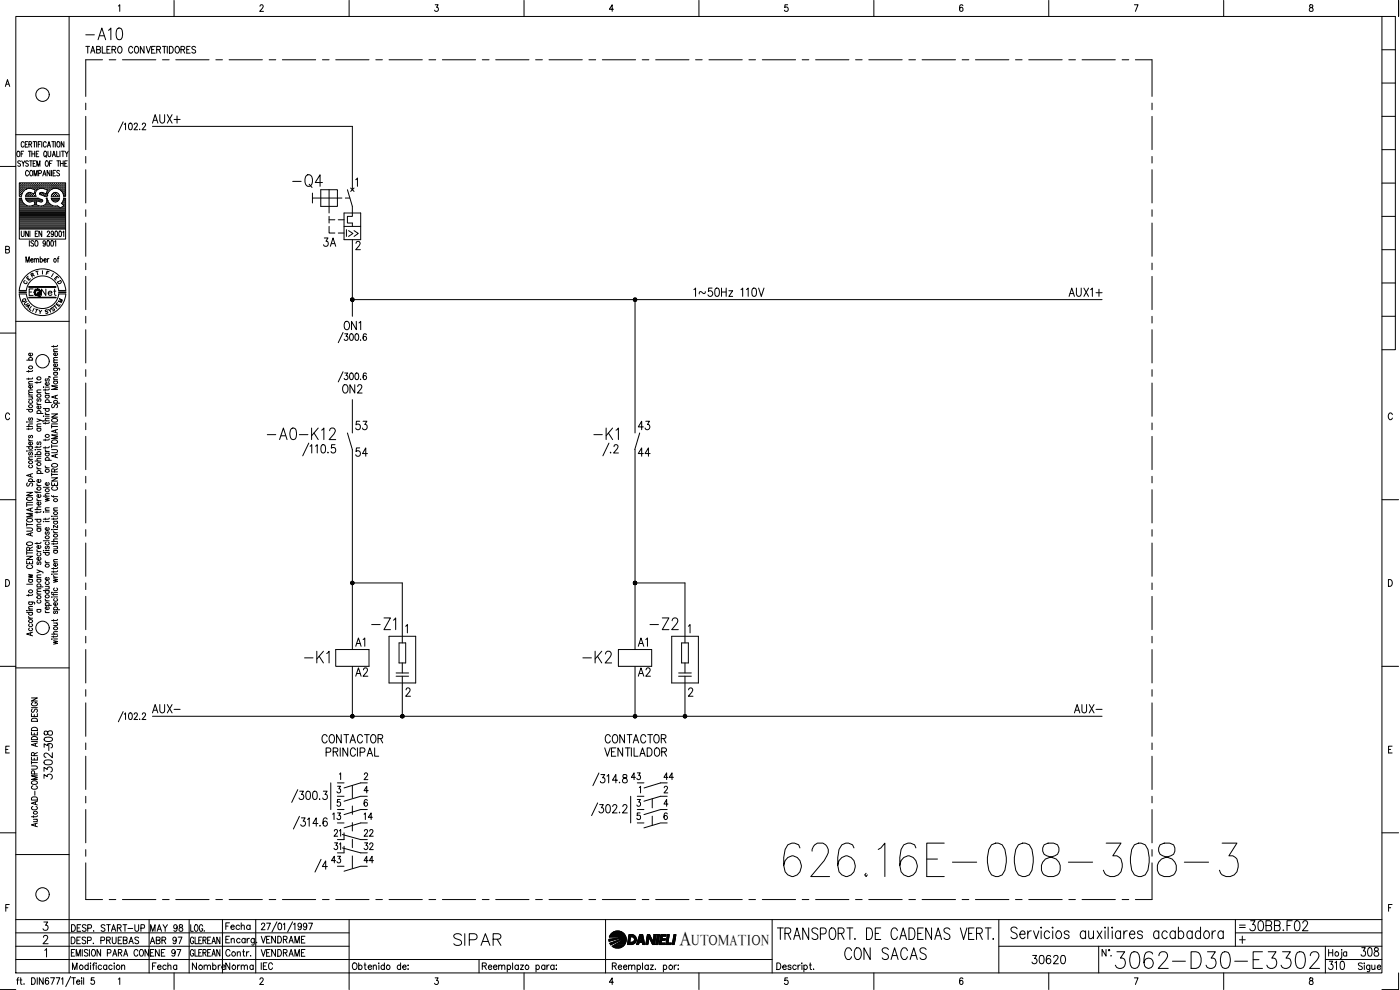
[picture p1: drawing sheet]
<svg xmlns="http://www.w3.org/2000/svg" width="420mm" height="297mm" viewBox="0 0 420 297" stroke-linecap="round" stroke-linejoin="round" font-family="sans-serif">
<defs><g id="words">
<text font-size="15" x="233.9" y="264.2">626.16E-008-308-3</text>
<text font-size="8.8" x="333.4" y="291.7">3062-D30-E3302</text>
<text font-size="7.5" x="86.8" y="57.5">-Q4</text>
<g font-size="7.1">
<text x="24.3" y="13.1">-A10</text>
<text x="110.4" y="190.1">-Z1</text>
<text x="193.7" y="190.1">-Z2</text>
<text x="90.3" y="200">-K1</text>
<text x="173.6" y="200">-K2</text>
<text x="135.1" y="285">SIPAR</text>
<text x="252.2" y="289.3">CON SACAS</text>
</g>
<g font-size="6.6">
<text x="79" y="133">-A0-K12</text>
<text x="177.1" y="133">-K1</text>
</g>
<g font-size="6.2">
<text x="319.6" y="90.3">AUX1+</text>
<text x="105.5" y="138.3">54</text>
<text x="190.5" y="138.3">44</text>
<text x="373.9" y="280.5">30BB.F02</text>
<text x="407.1" y="288.2">308</text>
</g>
<text font-size="5.9" x="203.9" y="283.4">A</text>
<g font-size="5.7">
<text x="44.4" y="38.1">AUX+</text>
<text x="96" y="75.1">3A</text>
<text x="102" y="100.2">ON1</text>
<text x="101.6" y="119.2">ON2</text>
<text x="105.5" y="130.2">53</text>
<text x="190.5" y="130.2">43</text>
<text x="105.5" y="195.1">A1</text>
<text x="190.5" y="195.1">A1</text>
<text x="105.5" y="204.3">A2</text>
<text x="190.5" y="204.3">A2</text>
<text x="44.4" y="215.2">AUX-</text>
<text x="321.4" y="215.2">AUX-</text>
<text x="16.6" y="225.8" transform="rotate(-90 16.6 225.8)">308</text>
<text x="95.2" y="224">CONTACTOR</text>
<text x="180.3" y="224">CONTACTOR</text>
<text x="180.3" y="228.2">VENTILADOR</text>
<text x="16.6" y="234.9" transform="rotate(-90 16.6 234.9)">3302-</text>
<text x="308.3" y="290.3">30620</text>
<text x="397.6" y="292.1">310</text>
</g>
<g font-size="5.3">
<text x="11.3" y="90">Net</text>
<text x="188.4" y="235.3">43</text>
<text x="197.9" y="235.3">44</text>
<text x="98.4" y="247.3">13</text>
<text x="107.9" y="247.3">14</text>
<text x="107.9" y="256.1">32</text>
<text x="107.9" y="252.2">22</text>
<text x="44.1" y="280.8">MAY 98</text>
<text x="43.7" y="284.3">ABR 97</text>
<text x="56.4" y="292.1">Nombre</text>
<text x="66.7" y="292.1">Norma</text>
</g>
<g font-size="4.9">
<text x="103" y="256.1" transform="rotate(-90 103 256.1)">31</text>
<text x="103" y="252.2" transform="rotate(-90 103 252.2)">21</text>
<text x="98.4" y="260">43</text>
<text x="107.9" y="260">44</text>
</g>
<g font-size="4.4">
<text x="16.2" y="92.1">M</text>
<text x="207.6" y="283.4">UTOMATION</text>
</g>
<g font-size="4">
<text x="6" y="86.4">C</text>
<text x="8.1" y="84.3">R</text>
<text x="15.9" y="86.4">D</text>
<text x="6" y="92.8">U</text>
<text x="6.7" y="93.8">A</text>
<text x="13.1" y="94.9">Y</text>
<text x="14.1" y="94.5">S</text>
<text x="14.8" y="93.8">T</text>
</g>
<g font-size="3.5">
<text x="8.5" y="94.5">I</text>
<text x="370.8" y="279.4">=</text>
</g>
</g></defs>
<!-- layer: DCA_A3E2|CART -->
<g fill="none" stroke="#000" stroke-width=".3">
<path d="M4.7 4.9h410v287h-410zM20.7 4.9v287M35.5 1.8l.4-.4v2M52.2 .1v4.8M78 1.9l.2-.4 .5-.1 .3 .6-1.1 1.4h1.2M104.8 .1v4.8M130.6 1.4h.9l-.5 .8a.61 .61 0 0 1 .5 .9 .61 .61 0 0 1-1.1-.1M157.3 .1v4.8M184.1 2.8h-1.2l.8-1.4v2M209.8 .1v4.8M236.4 1.4h-.8l-.1 .9a.63 .63 0 0 1 .9 0 .63 .63 0 0 1-.1 .9 .63 .63 0 0 1-.9-.2M262.3 .1v4.8"/>
<path d="M289 1.7l-.5-.3a1.15 1.15 0 0 0 0 2 .58 .58 0 0 0 .5-.8 .58 .58 0 0 0-1-.1v.3M314.7 .1v4.8M340.4 1.4h1.1l-.8 2M367.2 .1v4.8M393.1 1.5v.6a.72 .72 0 0 1 .9 .4 .72 .72 0 0 1-.3 .9 .64 .64 0 0 1-.8-.7 .64 .64 0 0 1 .8-.5l.3-.3-.1-.4zM414.7 4.9h4.1v100h-4.1M414.7 14.9h4.1M419.7 .1v4.8M1.6 25.9l.6-2 .7 2M1.9 25.3h.8M414.7 34.9h4.1M414.7 24.9h4.1"/>
<path d="M0 49.9h4.7M4.7 40.4h16M5.4 45.4a.86 .86 0 0 1 .6 .8 .86 .86 0 0 1-.6 .8 1.14 1.14 0 0 1 0-1.6zM5.9 56.8h.1M5.9 56.1h.1M5.9 55.5h.1M5.9 57.4h.1M5.9 58h.1M5.9 58.7h.1M5.9 59.9h.5M5.9 59.6h.4M6.1 57.1h.2"/>
<path d="M6.1 56.4h.2M6.1 55.8h.2M6.1 55.1h.2M6.1 57.7h.2M6.1 58.3h.2M6.1 48.5l-.2-.3-.6 .3 .1 .3 .7 .5v.5l-.5 .1-.3-.2M6.2 55.1v.1M6.2 55.7v.2M6.2 56.3v.2M6.2 57v.1M6.2 57.6v.2M6.2 58.2v.2"/>
<path d="M6.3 46.2h.5M6.4 59.5h-.6v9.2h13.9v-9.2h-.6M6.4 56.8h.2M6.4 56.1h.2M6.4 55.5h.2M6.4 57.4h.2M6.4 58h.2M6.4 59.4l.3 1 .5 .6M6.5 48.2l.5 .9 .5-.9M6.5 55.4v.2M6.5 56v.2M6.5 56.7v.1"/>
<path d="M6.5 57.3v.2M6.5 57.9v.2M6.7 57.1h.2M6.7 56.4h.2M6.7 55.8h.2M6.7 55.1h.2M6.8 55.1v.1M6.8 55.7v.2M6.8 56.3v.2M6.8 57v.1M7 49.1v.8M7.1 56.8h.1"/>
<path d="M7.1 56.1h.1M7.1 55.5h.1M7.1 45.4h-.8v1.6M7.2 55.4v.2M7.2 56v.2M7.2 56.7v.1M7.2 57.3l-.8 1.6h-.6v-4.1h13.9v4.1h-.6M7.2 57.3a2.19 2.19 0 0 1 2.5-.6l.9 .3-.4 1.2-.9-.4M7.2 42.9a.47 .47 0 0 0-.5-.4 .47 .47 0 0 0-.4 .6v.4a.47 .47 0 0 0 .4 .6 .47 .47 0 0 0 .5-.3M7.4 56.4h.1M7.4 55.8h.1M7.4 55.1h.1"/>
<path d="M7.5 55.1v.1M7.5 55.7v.2M7.5 56.3v.2M7.6 43.3h.4M7.7 59.5h3.6M7.7 59.4l.1 .3M7.7 56.8h.1M7.7 56.1h.2M7.7 55.5h.2M7.8 59.7l.4 .6 .6 .3 1.4-.4 .3 1.2-.8 .3M7.8 55.4v.2M7.8 56v.2"/>
<path d="M7.8 56.7h.1M7.8 59.6h3.6M7.8 58.7h.1M7.9 59.9h4.5M8 56.4h.2M8 55.8h.2M8 55.1h.2M8 58.3h.2M8.1 55.1v.1M8.1 55.7v.2M8.1 56.3v.2M8.1 58.2v.2"/>
<path d="M8.3 42.5h-.7v1.6h.7M8.3 56.1h.2M8.3 55.5h.2M8.3 58.7h.2M8.4 55.4v.2M8.4 56v.2M8.4 58.6v.1M8.5 48.5a.41 .41 0 0 0-.6-.2 .41 .41 0 0 0 0 .7l.5 .2a.42 .42 0 0 1-.1 .7 .42 .42 0 0 1-.6-.2M8.5 45.4h.9M8.5 58l-.1 .1M8.6 51.5a.46 .46 0 0 0-.6-.4 .46 .46 0 0 0-.3 .7v.3a.47 .47 0 0 0 .3 .7 .47 .47 0 0 0 .6-.4M8.6 56.4h.2"/>
<path d="M8.6 55.8h.2M8.6 55.1h.2M8.6 58.3h.2M8.7 43.3l.7-.1v-.6l-.7-.1v1.6M8.7 55.1v.1M8.7 55.7v.2M8.7 56.3v.2M8.7 58.2v.2M8.9 48.2h.8M8.9 45.4v1.6M9 56.1h.1M9 55.5h.1"/>
<path d="M9 58h.1M9 58.7h.1M9.1 55.4v.2M9.1 56v.2M9.1 57.9v.2M9.1 58.6v.1M9.1 43.3l.4 .8M9.1 51.2l.2-.1a.88 .88 0 0 1 .5 .9 .88 .88 0 0 1-.5 .8 1.09 1.09 0 0 1-.2-1.6zM9.3 57.8h-.7l-.8 .8M9.3 48.2v1.7M9.3 56.4h.1M9.3 55.8h.1"/>
<path d="M9.3 55.1h.1M9.3 58.3h.1M9.4 55.1v.1M9.4 55.7v.2M9.4 56.3v.2M9.4 58.2v.2M9.6 46.2h.8M9.6 45.4v1.6M9.6 56.1h.2M9.6 55.5h.2M9.6 58.7h.2M9.7 55.4v.2"/>
<path d="M9.7 56v.2M9.7 58.1h.1M9.7 58.6v.1M9.9 56.4h.2M9.9 55.8h.2M9.9 55.1h.2M9.9 58.3h.2M9.9 42.5h.9M9.9 49.1h.5M10 55.1v.1M10 55.7v.2M10 56.3v.2"/>
<path d="M10 58.2v.2M10.2 52.8v-1.7l.5 1.7 .4-1.7v1.7M10.2 56.8h.2M10.2 56.1h.2M10.2 55.5h.2M10.2 58.7h.2M10.3 42.5v1.6M10.3 55.4v.2M10.3 56v.2M10.3 56.7v.1M10.3 58.6v.1M10.4 58h.1"/>
<path d="M10.4 45.4v1.6M10.5 56.4h.2M10.5 55.8h.2M10.5 55.1h.2M10.6 55.1v.1M10.6 55.7v.2M10.6 56.3v.2M10.7 57.1h.1M10.7 48.2h-.8v1.7h.8M10.9 46.2h.4M10.9 56.8h.1M10.9 56.1h.1"/>
<path d="M10.9 55.5h.1M11 55.4v.2M11 56v.2M11 56.7v.1M11 42.5v1.6M11 49.9v-1.7l.5 1.7 .5-1.7v1.7M11.2 56.4h.1M11.2 55.8h.1M11.2 55.1h.1M11.3 55.1v.1M11.3 55.7v.2M11.3 56.3v.2"/>
<path d="M11.4 59.4l.2 .1M11.5 43.3h.4M11.5 56.1h.2M11.5 55.5h.2M11.6 56.7a1.53 1.53 0 0 0-.8 2.2h-3.1l.1-.3M11.6 56.7l1.2-.2 1.4 .5-.4 1.2-.9-.4M11.6 59.5l1.1 .5 .1 .4-.3 .2M11.6 52l.7-.1v-.7l-.7-.1v1.7M11.6 55.4v.2M11.6 56v.2M11.6 45.4h-.7v1.6h.7M11.8 56.4h.2"/>
<path d="M11.8 55.8h.2M11.8 55.1h.2M11.9 55.1v.1M11.9 55.7v.2M11.9 56.3v.2M12.1 56.1h.2M12.1 55.5h.2M12.1 58h.2M12.2 42.5h-.7v1.6M12.2 55.4v.2M12.2 56v.2M12.2 57.9v.2"/>
<path d="M12.4 56.4h.2M12.4 55.8h.2M12.4 55.1h.2M12.4 58.3h.2M12.5 42.5v1.6M12.5 55.1v.1M12.5 55.7v.2M12.5 56.3v.2M12.5 58.2v.2M12.8 56.1h.2M12.8 55.5h.2M12.8 58h.2"/>
<path d="M12.8 52.8l.5-1.7 .5 1.7M12.9 55.4v.2M12.9 56v.2M12.9 57.9v.2M12.9 57.8l-.3-.1a.42 .42 0 0 0-.6 .1 .42 .42 0 0 0 0 .6l1.4 .5M13 52.2h.6M13.1 56.4h.2M13.1 55.8h.2M13.1 55.1h.2M13.1 58.3h.2M13.2 55.1v.1M13.2 55.7v.2"/>
<path d="M13.2 56.3v.2M13.2 58.2v.2M13.3 45.5l.2-.1a.86 .86 0 0 1 .6 .8 .86 .86 0 0 1-.6 .8 1.2 1.2 0 0 1-.2-1.5zM13.4 58.9h.7M13.4 56.1h.2M13.4 55.5h.2M13.4 58.7h.2M13.5 55.4v.2M13.5 56v.2M13.5 58.6v.1M13.6 46.7l.4 .5M13.7 56.4h.2"/>
<path d="M13.7 55.8h.2M13.7 55.1h.2M13.7 58.3h.2M13.8 48.3l.1-.1a.86 .86 0 0 1 .6 .9 .86 .86 0 0 1-.6 .8 1.2 1.2 0 0 1-.1-1.6zM13.8 55.1v.1M13.8 55.7v.2M13.8 56.3v.2M13.8 58.2v.2M13.9 59.4a1.85 1.85 0 0 1-.8 2.2 1.85 1.85 0 0 1-2.3-.2l.3-1.2 1.4 .4M13.9 42.9a.47 .47 0 0 0-.6-.4 .47 .47 0 0 0-.3 .6v.4a.47 .47 0 0 0 .3 .6 .47 .47 0 0 0 .6-.3M13.9 59.5h.2M14.1 58.7h.1"/>
<path d="M14.1 56.8h.1M14.1 56.1h.1M14.1 55.5h.1M14.1 58h.1M14.1 55.4v.2M14.1 56v.2M14.1 56.7v.1M14.1 57.9v.2M14.2 59.4a2.76 2.76 0 0 0 3.2 2.5l.6 .5M14.2 57.4h.1M14.2 44.1l.5-1.6 .5 1.6M14.4 57.1h.1"/>
<path d="M14.4 56.4h.1M14.4 55.8h.1M14.4 55.1h.1M14.4 57.7h.1M14.4 45.4v1.2l.4 .4 .4-.4v-1.2M14.4 43.6h.6M14.4 55.1v.1M14.4 55.7v.2M14.4 56.3v.2M14.4 57v.1M14.4 57.6h.1M14.7 56.8h.2"/>
<path d="M14.7 56.1h.2M14.7 55.5h.2M14.8 55.4v.2M14.8 56v.2M14.8 56.7v.1M14.9 49.1h.5M15 51.1v1.7l-.9-1.7v1.7M15 56.4h.2M15 55.8h.2M15 55.1h.2M15.1 55.1v.1M15.1 55.7v.2"/>
<path d="M15.1 56.3v.2M15.3 56.1h.2M15.3 55.5h.2M15.4 59.5h2.5M15.4 59.4l.2 .7 .6 .4M15.4 56.7l-.1 .1M15.4 55.4v.2M15.4 56v.2M15.5 51.1v1.7M15.5 59.6h2.2M15.5 42.5h.8M15.6 56.4h.2"/>
<path d="M15.6 55.8h.2M15.6 55.1h.2M15.6 59.9h2M15.7 48.2h-.8v1.7M15.7 47l.5-1.6 .4 1.6M15.7 55.1v.1M15.7 55.7v.2M15.7 56.3v.2M15.8 58.3l-.1 .1M15.9 46.5h.6M15.9 51.9h.5M16 42.5v1.6"/>
<path d="M16 56.1h.1M16 55.5h.1M16 58.7h.1M16 55.4v.2M16 56v.2M16 58.1h.1M16 58.6v.1M16.1 58h.1M16.1 57.8h.8l.6 .3M16.2 57.8l-.6 .5-.2 .6h2.5l-.4-.8M16.3 56.4h.1M16.3 55.8h.1"/>
<path d="M16.3 55.1h.1M16.3 58.3h.1M16.3 55.1v.1M16.3 55.7v.2M16.3 56.3v.2M16.3 58.2v.2M16.6 42.5v1.6M16.6 56.1h.2M16.6 55.5h.2M16.6 58h.2M16.6 58.7h.2M16.7 51.1h-.8v1.7h.8"/>
<path d="M16.7 55.4v.2M16.7 56v.2M16.7 57.9v.2M16.7 58.6v.1M16.9 56.4h.2M16.9 55.8h.2M16.9 55.1h.2M16.9 58.3h.2M17 55.1v.1M17 55.7v.2M17 56.3v.2M17 58.2v.2"/>
<path d="M17 45.4v1.6h.7M17.1 48.2h.8M17.2 56.1h.2M17.2 55.5h.2M17.2 58.7h.2M17.3 42.6l.1-.1a.86 .86 0 0 1 .6 .8 .86 .86 0 0 1-.6 .8 1.14 1.14 0 0 1-.1-1.5zM17.3 55.4v.2M17.3 56v.2M17.3 58.6v.1M17.5 48.2v1.7M17.5 56.4h.2M17.5 55.8h.2"/>
<path d="M17.5 55.1h.2M17.6 55.1v.1M17.6 55.7v.2M17.6 56.3v.2M17.9 51.4l-.3-.3-.6 .3 .1 .4 .8 .5-.3 .5-.6-.2M17.9 56.8h.1M17.9 56.1h.1M17.9 55.5h.1M17.9 59.4l-.4 .8M17.9 55.4v.2M17.9 56v.2M17.9 56.7v.1"/>
<path d="M18 45.4v1.6M18.1 49.1h.9M18.1 48.2v1.7M18.2 56.4h.1M18.2 55.8h.1M18.2 55.1h.1M18.2 57l.1 .1M18.2 55.1v.1M18.2 55.7v.2M18.2 56.3v.2M18.5 45.4h.8M18.5 56.8h.2"/>
<path d="M18.5 56.1h.2M18.5 55.5h.2M18.6 57.3l.1 .1M18.6 55.4v.2M18.6 56v.2M18.6 56.7v.1M18.8 57.1h.2M18.8 56.4h.2M18.8 55.8h.2M18.8 55.1h.2M18.8 57.7h.2M18.9 45.4v1.6"/>
<path d="M18.9 55.1v.1M18.9 55.7v.2M18.9 56.3v.2M18.9 57v.1M18.9 57.6v.2M18.9 58.1l.2 .8M19 58.1a2.47 2.47 0 0 0-2.8-1.6 2.47 2.47 0 0 0-2 2.4M19 48.2v1.7M19.1 59.4l-.2 .8M19.1 56.8h.2M19.1 56.1h.2M19.1 55.5h.2"/>
<path d="M19.1 57.4h.2M19.1 58h.2M19.1 59.9h.5M19.2 42.5v1.6l-.8-1.6v1.6M19.2 58.7h.1M19.2 59.6h.4M19.2 55.4v.2M19.2 56v.2M19.2 56.7v.1M19.2 57.3v.2M19.2 57.9v.2M19.2 58.6v.1"/>
<path d="M19.4 49.1h.5M19.4 57.1h.2M19.4 56.4h.2M19.4 55.8h.2M19.4 55.1h.2M19.4 57.7h.2M19.4 58.3h.2M19.5 45.4l.5 .8 .5-.8M19.5 55.1v.1M19.5 55.7v.2M19.5 56.3v.2M19.5 57v.1"/>
<path d="M19.5 57.6v.2M19.5 58.2v.2M20 46.2v.8M20.2 48.2h-.8v1.7h.8M414.7 54.9h4.1M414.7 44.9h4.1M1.7 74.9l1-.1 .1-.7-1.1-.2v2l1.1-.2v-.4l-.4-.4M5.8 68.7v3h13.9v-3M5.9 64.4h13.7M5.9 64h13.7M5.9 63.7h13.7M5.9 63.4h13.7"/>
<path d="M5.9 63.1h13.7M5.9 62.8h13.7M5.9 62.5h12M5.9 62.1h11.7M5.9 61.8h2.3M5.9 61.5h1.6M5.9 61.2h1.2M5.9 60.9h1M5.9 60.6h.7M5.9 60.2h.6M5.9 64.7h13.7M5.9 65h13.7"/>
<path d="M5.9 65.3h13.7M5.9 65.6h13.7M5.9 65.9h13.7M5.9 66.3h13.7M5.9 66.6h13.7M5.9 66.9h13.7M5.9 67.2h13.7M5.9 67.5h13.7M5.9 67.8h13.7M5.9 68.2h13.7M5.9 68.5h13.7M6.4 69.3v1.5l.3 .2 .3-.1 .2-.4v-1.2"/>
<path d="M7.2 61a2.32 2.32 0 0 0 2.4 .7M7.8 78.7v-1.7l.5 1.7 .5-1.7v1.7M8.2 60.2h1.7M8.5 69.3v1.7l-.8-1.7v1.7M8.8 72.2v1.7M9 69.3v1.7M9.2 78h.7l-.1-.3a.48 .48 0 0 0-.6 .4 .48 .48 0 0 0 .6 .5l.1-.2M9.6 61.8h2.1M10.1 72.5l-.5-.3-.3 .3 .1 .3a.74 .74 0 0 1 .6 1l-.7-.2M10.3 77.9l.3-.3 .3 .1v1M10.3 77.6v1.1M10.3 60.2h.7"/>
<path d="M10.4 60.6h.5M10.5 60.9h.3M10.5 61.5h.3M10.5 61.2h.3M10.6 70.1h.4M10.8 72.2a.86 .86 0 0 1 .6 .8 .86 .86 0 0 1-.6 .9 1.12 1.12 0 0 1 0-1.7zM10.9 77.9l.3-.3 .3 .1 .1 1M11.3 69.3h-.7v1.7h.7M11.4 60.2h1.3M12.1 77.8v-.1a.48 .48 0 0 1 .6 .4 .48 .48 0 0 1-.6 .5v-.2M12.1 77v1.7M12.5 69.3v1.7l-.8-1.7v1.7"/>
<path d="M13 61.8h2.9M13.2 78h.7l-.1-.3a.48 .48 0 0 0-.6 .4 .48 .48 0 0 0 .6 .5l.1-.2M13.6 61.5h1.6M13.6 72.8l-.1 .4a.46 .46 0 0 1-.6-.5 .46 .46 0 0 1 .6-.4l.1 1.3-.3 .3-.3-.3M13.9 61.2h.9M14.1 60.9h.5M14.1 60.6h.3M14.2 60.2h.1M14.2 69.8l.2-.5 .4 .2v.5l-.7 1h.8M14.2 72.3l.2-.1a.96 .96 0 0 1 0 1.7l-.3-.7zM14.2 77.6v1.1M14.7 77.6l-.5 .4"/>
<path d="M15.4 72.3l.2-.1a.96 .96 0 0 1 0 1.7l-.4-.7zM15.9 60.2h1.4M16 69.9l-.1 .4a.46 .46 0 0 1-.6-.4 .46 .46 0 0 1 .6-.5l.1 1.3-.3 .3-.3-.2M16.4 72.5l.3-.3v1.7M16.6 69.4a.81 .81 0 0 1 .8 .7 .81 .81 0 0 1-.5 .9l-.4-.3zM17.2 77.6h.5M17.5 60.2l-.6 .4-.8-.1M17.7 77l-.3 .3v1.4M17.8 69.4l.2-.1a.96 .96 0 0 1 0 1.7l-.3-.7zM18.2 62.5h1.4M18.4 61l.8 .7M18.7 60.9h.9"/>
<path d="M18.7 62.1h.9M18.7 61.2h.9M18.8 69.7l.3-.4v1.7M18.9 60.6h.7M19 60.2l-.6 .8M19 60.2h.6M19 61.5h.6M19.1 61.8l-1.1 .6M19.3 61.8h.3M414.7 74.9h4.1M414.7 64.9h4.1M0 99.9h4.7"/>
<path d="M4.7 96.4h16M5.8 87.2a7 7 0 0 1 7-6.5 7 7 0 0 1 6.9 6.5M7.9 87.2a4.9 4.9 0 0 1 4.9-4.4 4.9 4.9 0 0 1 4.8 4.4M8.7 86h8.1v.2h-8.1M8.7 89.2h8.1v.2h-8.1zM8.8 86.1h7.9M8.8 89.3h7.9M9.9 86.7h-1.1v1.9M12.7 81.2v1M14 81.8l.4 .1M14.7 81.5l-.6-.1-.3 1M17.6 88.2a4.9 4.9 0 0 1-4.8 4.4 4.9 4.9 0 0 1-4.9-4.4h-2.1a7 7 0 0 0 7 6.5 7 7 0 0 0 6.9-6.5"/>
<path d="M414.7 94.9h4.1M414.7 84.9h4.1M8 108.1h1.8M8.6 111.2v.5M8.6 113.4v.5M8.6 119.1h1.2M8.6 118.5h1.2M8.6 115.2h1.2M8.8 108.1l-.1-.2a.53 .53 0 0 1 .5-.6 .53 .53 0 0 1 .5 .6l-.2 .2M9.4 119.1l.4 .3-.1 .3-1.1 .1M9.5 115.6l.2 .2a.52 .52 0 0 1-.5 .7 .52 .52 0 0 1-.4-.8l.3-.1v.8M9.5 105.9l.2 .2a.52 .52 0 0 1-.5 .7 .52 .52 0 0 1-.4-.8l.3-.1v.9"/>
<path d="M9.8 117.8h-1.1l-.1 .3 .3 .4M9.8 117l-1.1 .1-.1 .3 .3 .4M9.8 114.5h-1.1l-.1 .4 .3 .3M9.8 113.4l-.1 .3h-1.7M9.8 111.1l-.4 .3h-1.4M11.1 114.5v.5M11.1 117.8h1.2M11.3 119.6l-.2 .3 .2 .5 .5-.7h.4l.1 .4-.3 .3M12.3 117l-1.1 .1-.1 .3 .3 .4M12.3 114.5l-.1 .3h-1.7M13.1 116.2h.1M13.6 117.5l.1 .4 .4 .2"/>
<path d="M13.6 116.7v.5M13.6 118.6h1.2M13.6 118.1h1.2M13.6 116.1h1.2M13.8 118.6l-.1 .1a.52 .52 0 0 0 .5 .8 .52 .52 0 0 0 .3-.9M13.8 113.6l-.2 .3 .1 .4h.3l.3-.6 .2-.1 .3 .3-.3 .5M14.5 114.8l.2 .1a.52 .52 0 0 1-.5 .8 .52 .52 0 0 1-.4-.8l.3-.1v.8M14.7 113.1l.5 .1M14.8 116.6l-.4 .4h-1.4M16.1 110.5l1.6 .1 .1 .5M16.1 103.7v.5M16.1 114.4h1.2"/>
<path d="M16.1 113.9h1.2M16.1 111.8h1.2M16.1 108.7h1.2M16.1 105.5h1.2M16.3 114.4l-.1 .1a.52 .52 0 0 0 .5 .7 .52 .52 0 0 0 .3-.8M16.3 111.8a.55 .55 0 0 0 .3 .9 .55 .55 0 0 0 .7-.7l-.3-.2M16.3 110.5a.55 .55 0 0 0 .3 .9 .55 .55 0 0 0 .7-.7l-.3-.2M16.7 118.8v.7M17 109.2l.2 .1a.52 .52 0 0 1-.5 .7 .52 .52 0 0 1-.4-.8h.3v.8M17 105.9l.2 .1a.52 .52 0 0 1-.5 .7 .52 .52 0 0 1-.4-.8h.3v.8M17.3 118.6l-1.8 .5 1.8 .6M17.3 115.8h-1.8l1.8 .5-1.8 .6h1.8"/>
<path d="M17.3 113.1l-1.1 .1-.1 .4 .3 .3M17.3 108l-1.1 .1-.1 .3 .3 .3M17.3 107.3h-1.1l-.1 .4 .3 .3M17.3 104.7l-1.1 .1-.1 .3 .3 .4M17.3 103.6l-.4 .4h-1.4M2.9 124.4a.63 .63 0 0 0-.8-.5 .63 .63 0 0 0-.4 .8v.5a.63 .63 0 0 0 .4 .7 .63 .63 0 0 0 .8-.5M8 135.3h.2zM8 126.6h.2zM8 128h1.8M8 134h1.8M8 122.8h1.8M8.6 131.7l.1 .4 .4 .2"/>
<path d="M8.6 128.4v.5M8.6 137.8h1.2M8.6 135.3h1.2M8.6 132.3h1.2M8.6 126.6h1.2M8.8 139.6a.55 .55 0 0 0 .3 .9 .55 .55 0 0 0 .7-.7l-.3-.2M8.8 135.8l-.2 .2 .2 .6 .5-.8h.4l.1 .5-.3 .3M8.8 134l-.1 .1a.53 .53 0 0 0 .5 .7 .53 .53 0 0 0 .5-.7l-.2-.1M8.8 130.6l-.2 .3 .1 .4h.3l.3-.6 .2-.1 .3 .3-.3 .5M8.8 125.4l-.2 .2 .1 .5h.3l.3-.7h.2l.3 .2-.3 .5M8.8 122.8l-.1 .2a.53 .53 0 0 0 .5 .6 .53 .53 0 0 0 .5-.6l-.2-.2M8.8 120.2l-.1 .1a.53 .53 0 0 0 .5 .7 .53 .53 0 0 0 .5-.7l-.2-.1"/>
<path d="M9.5 132.7a.49 .49 0 0 1 0 .7 .49 .49 0 0 1-.7 0 .49 .49 0 0 1 0-.7h.3v.8M9.8 137.1h-1.1l-.1 .4 .3 .3M9.8 128.4l-.4 .3h-1.4M9.8 127.2l-1.1 .1-.1 .3 .3 .4M10.5 136.9h.2zM10.5 134.9h.2zM10.5 138.3h1.8M10.5 136.4h1.8M11.1 125.7l1.2 .4-1.2 .4M11.1 120.8l.1 .3 .4 .3M11.1 133.9v.5M11.1 136.9h1.2"/>
<path d="M11.1 134.9h1.2M11.1 128.5h1.2M11.1 128h1.2M11.1 124.1h1.8M11.1 121.4h1.2M11.3 136.4a.51 .51 0 0 1 0-.8 .51 .51 0 0 1 .8 0 .51 .51 0 0 1-.1 .8M11.3 132.6l-.2 .3 .1 .4h.3l.3-.6 .2-.1 .3 .3-.3 .5M11.3 128.5a.51 .51 0 0 0 0 .7 .51 .51 0 0 0 .8 0 .51 .51 0 0 0-.1-.7M11.3 124.1a.51 .51 0 0 1 0-.8 .51 .51 0 0 1 .8 0 .51 .51 0 0 1-.1 .8M12 121.8a.51 .51 0 0 1 0 .7 .51 .51 0 0 1-.7 .1 .51 .51 0 0 1 0-.7l.3-.1v.9M12.3 137.5l-1.1 .1-.1 .4 .3 .3M12.3 133.8l-.4 .4h-1.4"/>
<path d="M12.3 127.2l-1.1 .1-.1 .3 .3 .4M12.3 126.1l.5 .2 .1 .3M13 126.3h1.8M13 122.6h1.8M13.1 124.9h.1M13.6 139.8l.1 .4 .4 .2M13.6 134.9l.1 .3 .4 .3M13.6 123.8l.1 .3 .4 .3M13.6 126.7v.5M13.6 131.7v.5M13.6 134.1v.5M13.6 138.1h1.8"/>
<path d="M13.6 136h1.2M13.6 135.5h1.2M13.6 124.9h1.2M13.6 124.4h1.2M13.6 120.8h1.8M13.8 138.1l-.1-.1a.52 .52 0 0 1 .5-.7 .52 .52 0 0 1 .3 .8M13.8 136l-.1 .1a.52 .52 0 0 0 .5 .7 .52 .52 0 0 0 .3-.8M13.8 122.6a.49 .49 0 0 0 0 .7 .49 .49 0 0 0 .7 0 .49 .49 0 0 0 0-.7M13.8 120.8l-.1-.2a.52 .52 0 0 1 .5-.7 .52 .52 0 0 1 .3 .9M14.8 134l-.4 .4h-1.4M14.8 131.7l-.4 .3h-1.4M14.8 126.7l-.4 .3h-1.4"/>
<path d="M14.8 125.5h-1.1l-.1 .4 .3 .4M15.5 134.9h1.5l.3 .4-.3 .5h-1.5M15.5 124.2h1.8l-1.8 1h1.8M15.5 127.5v.9M15.5 133.4v1M15.5 133.8h1.8M15.5 128h1.8M15.5 127.2h1.8M15.6 139.3a.88 .88 0 0 1 1-.3 .88 .88 0 0 1 .6 .9 .88 .88 0 0 1-1 .3 .88 .88 0 0 1-.6-.9zM15.6 132.3a.88 .88 0 0 1 1-.4 .88 .88 0 0 1 .6 .9 .88 .88 0 0 1-1 .4 .88 .88 0 0 1-.6-.9zM15.6 125.8a.88 .88 0 0 1 1-.3 .88 .88 0 0 1 .6 .9 .88 .88 0 0 1-1 .3 .88 .88 0 0 1-.6-.9zM15.7 121.4l-.2 .3 .2 .6 .5-.1 .3-.7a.49 .49 0 0 1 .8 .1 .49 .49 0 0 1-.3 .7"/>
<path d="M16.1 121h1.8M16.3 121l-.1-.2a.51 .51 0 0 1 .5-.7 .51 .51 0 0 1 .3 .9M16.7 129.1v.6M16.7 136.5v.6M17.3 136.3l-1.8 .5 1.8 .6M17.3 130.5h-1.8l1.8 .5-1.8 .6h1.8M17.3 128.8l-1.8 .6 1.8 .5M417.9 124.4a.63 .63 0 0 0-.8-.5 .63 .63 0 0 0-.5 .8v.5a.63 .63 0 0 0 .5 .7 .63 .63 0 0 0 .8-.5M0 149.9h4.7M8 158.4h1.3l.5 .4-.1 .4-.4 .2h-1.3M8 147.7h1.8l-1.8 1h1.8M8 151v1"/>
<path d="M8 156.9v.9M8 157.4h1.8M8 151.5h1.8M8 150.7h1.8M8.1 155.8a.88 .88 0 0 1 1-.3 .88 .88 0 0 1 .6 .9 .89 .89 0 0 1-1 .3 .89 .89 0 0 1-.6-.9zM8.1 149.3a.89 .89 0 0 1 1-.3 .89 .89 0 0 1 .6 .9 .88 .88 0 0 1-1 .3 .88 .88 0 0 1-.6-.9zM8.3 144.9l-.3 .3 .1 .5h.6l.3-.7 .5-.1 .3 .3-.3 .7M8.6 144.5h1.8M8.8 144.5l-.1-.2a.53 .53 0 0 1 .5-.6 .53 .53 0 0 1 .5 .6l-.2 .2M9.2 142.3v.7M9.2 152.6v.7M9.2 160v.7"/>
<path d="M9.8 159.8l-1.8 .5 1.8 .6M9.8 154h-1.8l1.8 .5-1.8 .6h1.8M9.8 152.4l-1.8 .5 1.8 .6M9.8 142.1l-1.8 .5 1.8 .6M10.5 147.4l.1 .3h1.7M10.5 155.8h1.8M10.5 152.9h1.8M11.1 149.6l.1 .4 .4 .2M11.1 145.1l.1 .4 .4 .2M11.1 140.1l.1 .3 .4 .3M11.1 147.4v.5M11.1 153.4v.6"/>
<path d="M11.1 158.6h1.2M11.1 158.1h1.2M11.1 150.2h1.2M11.1 145.7h1.2M11.1 142.1h1.8M11.1 140.7h1.2M11.3 158.6a.49 .49 0 0 0 0 .7 .49 .49 0 0 0 .7 0 .49 .49 0 0 0 0-.7M11.3 155.8a.51 .51 0 0 0 0 .8 .51 .51 0 0 0 .8 0 .51 .51 0 0 0-.1-.8M11.3 142.1a.51 .51 0 0 1 0-.8 .51 .51 0 0 1 .8 0 .51 .51 0 0 1-.1 .8M12 150.7a.5 .5 0 0 1 .1 .7 .5 .5 0 0 1-.7 0 .5 .5 0 0 1 0-.7h.2v.8M12 148.4a.51 .51 0 0 1 0 .7 .51 .51 0 0 1-.7 0 .51 .51 0 0 1 0-.7h.3v.9M12 143.9a.5 .5 0 0 1 .1 .7 .5 .5 0 0 1-.7 0 .5 .5 0 0 1 0-.7h.2v.9"/>
<path d="M12.3 157.3h-1.1l-.1 .4 .3 .4M12.3 153.4l-.1 .3h-1.7M12.3 152.1l-1.1 .1-.1 .4 .3 .3M13 148.9h1.8M13 146.2h1.8M13.1 156.5h.1M13.1 153.7h.1M13.6 149.3l1.2 .3-1.2 .3 1.2 .2-1.2 .3M13.6 156.5h1.2M13.6 155.5v.5M13.6 153.6h1.2M13.6 153.1h1.2"/>
<path d="M13.6 140.4h1.2M13.8 159.6l-.2 .2 .2 .5 .5-.7h.4l.1 .4-.3 .3M14.5 158.3l.2 .1a.53 .53 0 0 1-.5 .8 .53 .53 0 0 1-.4-.8l.3-.1v.9M14.5 144.8l.2 .1a.52 .52 0 0 1-.5 .8 .52 .52 0 0 1-.4-.8l.3-.1v.9M14.8 155.4l-.4 .4h-1.4M14.8 152.3l-1.1 .1-.1 .4 .3 .3M14.8 148.1l-1.1 .1-.1 .3 .3 .4M15.5 158.9h.2zM15.5 154.9h.2zM15.5 148.7l.1 .3h1.7M15.5 144.8v.9h1.8v-.9M15.5 143.4h1.8l-1.8 .9h1.8"/>
<path d="M15.5 142.4h1.8M15.5 141.9v.9M15.9 146.1a.52 .52 0 0 0-.4 .6 .52 .52 0 0 0 .7 .4h.4a.52 .52 0 0 0 .7-.4 .52 .52 0 0 0-.5-.6M16.1 159.3l.1 .3 .4 .2M16.1 153.1h1.2M16.1 148.7v.5M16.1 155.4v.5M16.1 159.8h1.2M16.1 158.9h1.2M16.1 156.4h1.2M16.1 154.9h1.2M16.3 156.4l-.1 .1a.52 .52 0 0 0 .5 .8 .52 .52 0 0 0 .3-.9"/>
<path d="M16.3 141.6v-.8l-.6-.1-.2 .9h1.8M16.3 145.1v.6M17.3 157.6v.8l-1.2-.8v.8M17.3 155.4l-.4 .3h-1.4M17.3 152.4h-1.1l-.1 .4 .3 .3M17.3 140.7l-1 .4M414.7 149.9h5M1.7 173.9a1.03 1.03 0 0 1 1.2 1 1.03 1.03 0 0 1-1.2 1zM8 168.3v.8h1.8v-.8M8 166.9h1.8l-1.8 1h1.8M8 175.3h1.8M8 165.9h1.8"/>
<path d="M8 165.4v1M8.1 162.8a.89 .89 0 0 1 1-.3 .89 .89 0 0 1 .6 .9 .88 .88 0 0 1-1 .3 .88 .88 0 0 1-.6-.9zM8.4 169.6a.53 .53 0 0 0-.4 .6 .53 .53 0 0 0 .7 .4h.4a.53 .53 0 0 0 .7-.4 .53 .53 0 0 0-.4-.6M8.6 172.3l1.2 .3-1.2 .3 1.2 .2-1.2 .3M8.6 178.3v.5M8.6 173.9h1.2M8.8 173.9l-.1 .1a.52 .52 0 0 0 .5 .7 .52 .52 0 0 0 .3-.8M8.8 165.1v-.8h-.7l-.1 .8h1.8M8.8 168.6v.5M9.8 178.3l-.4 .3h-1.4M9.8 164.2l-1 .5M11.1 171l1.2 .4-1.2 .5"/>
<path d="M11.1 164.9l.1 .4 .4 .2M11.1 178.3h1.2M11.1 176.1h1.8M11.1 173.8h1.2M11.1 173.3h1.2M11.1 165.5h1.2M11.1 162.8v.5M11.3 176.1a.51 .51 0 0 1 0-.7 .51 .51 0 0 1 .8 0 .51 .51 0 0 1-.1 .7M11.3 173.8a.51 .51 0 0 0 0 .7 .51 .51 0 0 0 .8 0 .51 .51 0 0 0-.1-.7M11.3 168.6l-.2 .3 .1 .4h.3l.3-.7h.2l.3 .3-.3 .5M11.3 165.9a.51 .51 0 0 0 0 .8 .51 .51 0 0 0 .8 0 .51 .51 0 0 0-.1-.8M12 167.2a.5 .5 0 0 1 .1 .8 .5 .5 0 0 1-.7 0 .5 .5 0 0 1 0-.8h.2v.9"/>
<path d="M12 163.7a.5 .5 0 0 1 .1 .7 .5 .5 0 0 1-.7 0 .5 .5 0 0 1 0-.7h.2v.9M12.3 177.4l-1.1 .1-.1 .4 .3 .4M12.3 176.6l-1.1 .1-.1 .4 .3 .3M12.3 172.5l-1.1 .1-.1 .4 .3 .3M12.3 171.4l.6 .3v.2M12.3 162.7l-.4 .4h-1.4M13 165.2h.2zM13 177.2h1.8M13 165.8h1.8M13 162.2h1.8M13.6 179.7l.1 .4 .4 .2M13.6 168.3l.1 .3 .4 .3"/>
<path d="M13.6 175.9h1.2M13.6 168.9h1.2M13.6 165.2h1.2M13.8 177.2a.49 .49 0 0 0 0 .7 .49 .49 0 0 0 .7 0 .49 .49 0 0 0 0-.7M13.8 174.5a.49 .49 0 0 0 0 .7 .49 .49 0 0 0 .7 0 .49 .49 0 0 0 0-.7M13.8 165.8l-.1 .1a.52 .52 0 0 0 .5 .7 .52 .52 0 0 0 .3-.8M13.8 163.9l-.2 .3 .2 .5 .5-.7h.4l.1 .4-.3 .3M13.8 162.7l-.1 .1a.52 .52 0 0 0 .5 .7 .52 .52 0 0 0 .3-.8M14.4 175.9l.4 .4-.1 .3-1.1 .1M14.5 173.3a.5 .5 0 0 1 .1 .6 .5 .5 0 0 1-.7 .1 .5 .5 0 0 1-.1-.7h.3v.8M15.5 179.1h.2zM15.5 178.1l.3 .3h1.5"/>
<path d="M15.5 177.7h.2zM15.5 172.2h.2zM15.5 162.5h1.8M16.1 173.6l1.2 .3-1.2 .3 1.2 .2-1.2 .3M16.1 172.7l.1 .3 .4 .2M16.1 165.2h1.2M16.1 162.9v.5M16.1 170.3v.5M16.1 171.3v.5M16.1 178.1v.5M16.1 179.1h1.2M16.1 177.7h1.2"/>
<path d="M16.1 173.2h1.2M16.1 172.2h1.2M16.1 168.6h1.2M16.1 163.9h1.2M16.3 179.6l-.1 .1a.53 .53 0 0 0 .5 .7 .53 .53 0 0 0 .5-.7l-.2-.1M16.3 176.4l-.1 .2a.53 .53 0 0 0 .5 .6 .53 .53 0 0 0 .5-.6l-.2-.2M16.3 165.2l-.1 .1a.51 .51 0 0 0 .5 .7 .51 .51 0 0 0 .3-.8M16.9 163.9l.4 .4-.1 .3-1.1 .1M17 169l.2 .1a.52 .52 0 0 1-.5 .8 .52 .52 0 0 1-.4-.8l.3-.1v.9M17.3 171.2l-.4 .4h-1.4M17.3 170.3l-.1 .2-1.7 .1M17.3 167.9h-1.1l-.1 .4 .3 .3"/>
<path d="M17.3 162.8l-.1 .3-1.7 .1M17.3 161.7h-1.1l-.1 .4 .3 .4M416.7 173.9a1.03 1.03 0 0 1 1.2 1 1.03 1.03 0 0 1-1.2 1zM0 199.9h4.7M8 183.2h.2zM8 183.8h1.8M8.6 184.9l.1 .4 .4 .2M8.6 180.6l1.6 .1 .1 .6M8.6 185.5h1.2M8.6 183.2h1.2M8.6 182.7h1.2M8.8 188.5l-.1 .1a.53 .53 0 0 0 .5 .7 .53 .53 0 0 0 .5-.7l-.2-.1"/>
<path d="M8.8 187.2l-.1 .2a.51 .51 0 0 0 .6 .6 .51 .51 0 0 0 .2-.8M8.8 183.8l-.1 .1a.51 .51 0 0 0 .6 .7 .51 .51 0 0 0 .2-.8M8.8 180.6l-.1 .1a.53 .53 0 0 0 .5 .7 .53 .53 0 0 0 .5-.7l-.2-.1M9.2 189.9v.7M9.8 189.7l-1.8 .5 1.8 .6M9.8 182l-1.1 .1-.1 .3 .3 .3M11.1 182.9h1.2M11.3 182.9a.49 .49 0 0 0 0 .7 .49 .49 0 0 0 .7 0 .49 .49 0 0 0 0-.7M11.3 180.1a.51 .51 0 0 0 0 .7 .51 .51 0 0 0 .8 0 .51 .51 0 0 0-.1-.7M13.6 183.2l.1 .4 .4 .2M13.6 183.8h1.2M13.6 181.6h1.8"/>
<path d="M13.6 180.3h1.2M13.8 181.6l-.1-.1a.52 .52 0 0 1 .5-.7 .52 .52 0 0 1 .3 .8M14.5 182.1l.2 .1a.52 .52 0 0 1-.5 .7 .52 .52 0 0 1-.4-.8h.3v.8M15.5 191.7h.2zM15.5 190.3h1.8M16.1 192.2l1.2 .3-1.2 .2 1.2 .3-1.2 .3M16.1 191.7h1.2M16.1 185.9v.5M16.1 190.8v.4M16.1 186.9h1.2M16.1 183h1.8M16.3 183.4l-.2 .2 .2 .5 .5-.7h.4l.1 .4-.3 .3"/>
<path d="M16.3 183l-.1-.2a.52 .52 0 0 1 .5-.7 .52 .52 0 0 1 .3 .9M16.9 186.9l.4 .4-.1 .3-1.1 .1M17 180.8l.2 .2a.52 .52 0 0 1-.5 .6 .52 .52 0 0 1-.4-.7l.3-.1v.8M17.3 190.7l-.4 .3h-1.4M17.3 189.5l-1.1 .1-.1 .3 .3 .4M17.3 185.8l-.4 .4h-1.4M414.7 199.9h5M4.7 200.4h16M1.7 224.9h.7M2.8 223.9h-1.1v2h1.1M416.7 224.9h.7M417.8 223.9h-1.1v2h1.1"/>
<path d="M0 249.9h4.7M4.7 256.4h16M414.7 249.9h5M1.7 272.4h.7M2.8 271.4h-1.1v2M4.7 275.9h410M4.7 279.9h100.1M44.7 275.9v16M56.8 275.9v16M66.8 275.9v16M76.8 275.9v16M104.8 275.9v21"/>
<path d="M181.7 275.9v16M183.7 279.9h3.3M183.9 279.8h3M184.1 279.6h2.5M184.3 279.5h2.1M184.7 279.4h1.3M231.7 275.9v16M299.8 275.9v16M370.8 279.9h43.9M370.8 275.9v8M416.7 272.4h.7M417.8 271.4h-1.1v2"/>
<path d="M0 296.9h4.7M4.7 283.9h100.1M4.7 287.9h227M5 294h.6M5.7 293.4h-.4l-.1 .3v1.6M6 294h.6M6.2 293.4v1.6l.1 .3h.3M7.2 295.2l.1 .1M9.5 293.4a1 1 0 0 1 1.1 1 1 1 0 0 1-1.1 .9zM11.2 293.4v1.9M13 293.4v1.9l-1.2-1.9v1.9M14.6 293.7l-.4-.3a1.12 1.12 0 0 0-.1 1.9 .57 .57 0 0 0 .5-.8 .57 .57 0 0 0-.9-.1l-.1 .3"/>
<path d="M15.2 293.4h1.1l-.8 1.9M16.8 293.4h1.1l-.8 1.9M18.5 293.7l.3-.3v1.9M21.2 293l-1.5 3M21.5 293.4h1.1M22.1 293.4v1.9M23 294.6h1v-.2a.53 .53 0 0 0-.7-.3 .53 .53 0 0 0-.3 .7l.4 .5 .6-.2M24.5 293.4v.2zM24.5 294v1.3M25.1 293.4v1.9M28.2 293.4h-.8l-.1 .8a.63 .63 0 0 1 1 0 .63 .63 0 0 1-.1 .9 .63 .63 0 0 1-.9-.1M35.5 293.8l.4-.4v2"/>
<path d="M52.2 291.9v5M78 293.9l.4-.5 .4 .1 .2 .3-.3 .7-.8 .9h1.2M130.6 293.4h.9l-.5 .8a.6 .6 0 0 1 .5 .9 .6 .6 0 0 1-1.1-.1M143.8 287.9v4M157.3 291.9v5M182.8 282.2h.8M182.8 282.1h1.3M182.8 281.9h1.8M182.8 281.8l3-.4 .1 .2-3.1 .8zM182.8 282.3h.3M182.9 281.1h4.7M182.9 281.8h2.2"/>
<path d="M182.9 281h4.9M183 280.9h4.7M183 283l.3 .5M183 283l3.2-1.2 .2 .2-3.1 1.5 .2-.1M183 283h1.3M183 280.7h4.7M183.1 280.6h4.5M183.1 283.2h.9M183.2 280.4h4.3M183.2 283.3h.5M183.3 280.3h4.1M183.3 282.9h1.3"/>
<path d="M183.4 280.2h3.9M183.4 280.2a2.61 2.61 0 0 1 4.4 .9l-2 .3-.2-.2h-2.7zM183.5 280.1h3.7M183.7 282.8h1.2M183.8 284h3.1M183.9 281.7h1.7M183.9 283.8h3.2M184 284.1h2.7M184.1 282.6h1M184.1 294.7h-1.2l.8-1.3v2M184.1 283.7h3.1M184.2 284.3h2.3"/>
<path d="M184.3 283.6h3.1M184.4 282.5h1M184.5 284.4h1.7M184.6 283.4h2.9M184.8 282.3h.9M184.8 283.3h2.7M184.9 281.5h1M185 283.2h2.6M185.2 282.2h.8M185.3 283h2.4M185.5 282.9h2.2M185.5 282.1h.8"/>
<path d="M185.7 281.3h.7M185.8 282.8h2M185.9 281.9h.4M186 282.6h1.8M186.1 281.6l1.1-.1-1 .3zM186.1 281.7h.4M186.2 282.5h1.7M186.3 281.5h.6M186.5 282.3h1.4M186.5 282.1h1.5M186.6 282.2h1.3M186.6 281.9h1.4"/>
<path d="M186.7 281.3h.4M186.8 281.4h.2M186.9 281.8h1.1M187.2 281.7h.8M187.4 281.4h.5M187.5 281.5h.4M187.9 281.2a2.59 2.59 0 0 1-1.1 2.9 2.59 2.59 0 0 1-3.1-.2l3-1.7-.2-.1 1.3-.8M188.3 283.3h1.8M188.3 283h2.2M188.3 283.2h2M188.4 282.8h2.3M188.4 282.9h2.2"/>
<path d="M188.4 282.6h.6M188.4 282.5h.6M188.5 282.3h.6M188.5 282.2h.6M188.5 282.1h.6M188.5 281.9h.6M188.6 281.8h.5M188.6 281.7h.5M188.6 281.5h.6M188.6 281.4h.6M188.6 281.3h.6M188.7 281.1h1.1"/>
<path d="M188.7 281h2M188.7 280.9h1.9M188.7 280.7h1.8M188.8 280.6h1.4M188.8 280.4h1.1M189.3 281.1l-.3 1.6h.8M189.8 280.4h-1l-.5 3h1.5M189.8 281.1a.78 .78 0 0 1 .6 .8 .78 .78 0 0 1-.6 .7M189.8 280.4a1.5 1.5 0 0 1 1.2 1.5 1.5 1.5 0 0 1-1.2 1.4M189.9 281.1h.9M189.9 282.6h.9M190.1 281.3h.7"/>
<path d="M190.2 282.5h.7M190.2 281.4h.7M190.3 282.3h.6M190.3 282.2h.7M190.3 281.5h.7M190.4 281.7h.6M190.4 282.1h.6M190.4 281.9h.6M190.4 281.8h.6M191.1 283.3h.5M191.1 283.2h.6M191.1 283h.7"/>
<path d="M191.2 282.9h.6M191.2 282.8h2.1M191.3 282.6h2M191.3 282.5h2M191.3 282.3h2M191.4 282.2h.6M191.4 282.1h.7M191.5 281.9h.6M191.5 281.8h.7M191.6 281.7h.6M191.6 281.5h.6M191.7 281.4h.6"/>
<path d="M191.7 281.3h.6M191.8 281.1h1.2M191.8 281h1.2M191.9 280.9h1.1M191.9 280.7h1.1M191.9 280.6h1M192 280.4h.9l.6 3h-.6l-.2-.6h-.8l-.3 .6h-.6zM192 280.4h.9M192.4 281.1l.2 1.2h-.6zM192.4 281.4h.7M192.4 281.3h.6M192.5 281.5h.6"/>
<path d="M192.5 281.8h.7M192.5 281.7h.6M192.6 281.9h.6M192.6 282.2h.7M192.6 282.1h.6M192.8 282.9h.6M192.8 283h.6M192.8 283.2h.6M192.9 283.3h.6M193.8 283.3h.7M193.9 283h.6M193.9 283.2h.6"/>
<path d="M193.9 282.8h.7M193.9 282.9h.6M194 282.6h.6M194 282.5h.6M194 282.3h.6M194 282.2h.6M194.1 282.1h.5M194.1 281.9h.6M194.1 281.8h.6M194.1 281.7h.6M194.1 281.5h.7M194.1 281.4h.7"/>
<path d="M194.2 281.1h1.1M194.2 281.3h1.2M194.2 281h1M194.3 280.9h.9M194.3 280.7h.8M194.3 280.4l-.5 3M194.3 280.6h.7M194.3 280.4h.7M194.9 281.4h.5M194.9 281.5h.6M195 281.7h.5M195.1 281.8h.5"/>
<path d="M195.2 281.9h.5M195.2 282.1h.5M195.3 282.2h.5M195.3 282.3h.6M195.4 282.5h1.2M195.5 282.6h1.1M195.5 282.8h1.1M195.6 282.9h.9M195.7 283h.8M195.7 283.2h.8M195.8 283.3h.6M196 282.3h.6"/>
<path d="M196 282.2h.6M196 282.1h.6M196 281.9h.7M196.1 281.8h.6M196.1 281.7h.6M196.1 281.5h.6M196.1 281.4h.7M196.2 281.1h.6M196.2 281.3h.6M196.2 281h.6M196.2 280.9h.6M196.3 280.7h.6"/>
<path d="M196.3 280.6h.6M196.3 280.4l-.3 2.1-1.1-2.1h-.6l-.5 3h.6l.4-2.2 1 2.2h.6l.5-3h-.6h.6M196.3 280.4h.6M196.8 283.2h.7M196.8 283.3h.6M196.9 282.9h.6M196.9 283h.6M196.9 282.6h.7M196.9 282.8h.6M197 282.5h.6M197 282.3h.6M197 282.2h.7"/>
<path d="M197 282.1h.7M197.1 281.9h.6M197.1 281.8h.6M197.1 281.7h.6M197.1 281.5h.6M197.1 281.4h.7M197.2 281.1h.6M197.2 281.3h.6M197.2 281h.6M197.2 280.9h.7M197.3 280.7h.6M197.3 280.6h.6"/>
<path d="M197.3 280.4h.7l-.6 3h-.6zM197.3 280.4h.6M197.8 283.3h1.7M197.9 283.2h1.6M197.9 282.9h.6M197.9 283h1.6M198 282.6h.5M198 282.8h.5M198 282.5h.5M198 282.3h.5M198 282.2h.6M198 282.1h1.6"/>
<path d="M198.1 281.9h1.6M198.1 281.8h1.6M198.1 281.7h1.6M198.1 281.5h.6M198.2 281.4h.5M198.2 281.3h.6M198.2 281.1h.6M198.2 281h.6M198.2 280.9h1.7M198.3 280.7h1.6M198.3 280.6h1.6M198.3 280.4h1.6v.5h-1.1l-.1 .8h1l-.1 .4h-1l-.1 .8h1l-.1 .5h-1.6z"/>
<path d="M198.3 280.4h1.6M199.8 283.3h1.6M199.9 283h1.6M199.9 283.2h1.6M199.9 282.9h.5M199.9 282.6h.6M199.9 282.8h.6M200 282.5h.5M200 282.3h.5M200 282.2h.6M200 282.1h.6M200.1 281.9h.5"/>
<path d="M200.1 281.8h.5M200.1 281.7h.6M200.1 281.5h.6M200.2 281.4h.5M200.2 281.3h.5M200.2 281.1h.5M200.2 281h.6M200.2 280.9h.6M200.3 280.7h.5M200.3 280.6h.5M200.3 280.4h.6l-.5 2.5h1.1l-.1 .5h-1.6zM200.3 280.4h.6"/>
<path d="M201.8 283.3h.6M201.8 283h.6M201.8 283.2h.6M201.8 282.8h.7M201.8 282.9h.6M201.9 282.6h.6M201.9 282.5h.6M201.9 282.3h.7M201.9 282.2h.7M202 282.1h.6M202 281.9h.6M202 281.8h.6"/>
<path d="M202.1 281.7h.5M202.1 281.5h.6M202.1 281.4h.6M202.1 281.3h.6M202.1 281.1h.6M202.1 281h.7M202.2 280.9h.6M202.2 280.7h.6M202.2 280.6h.6M202.2 280.4h.7M202.3 280.4h.6l-.5 3h-.6zM209.8 291.9v5"/>
<path d="M236.4 293.4h-.8l-.1 .8a.63 .63 0 0 1 .9 .1 .63 .63 0 0 1-.1 .9 .63 .63 0 0 1-.9-.2M262.3 291.9v5M289 293.7l-.5-.3a1.17 1.17 0 0 0 0 2 .56 .56 0 0 0 .6-.5 .56 .56 0 0 0-.5-.6 .56 .56 0 0 0-.6 .4M299.8 283.9h114.9M314.7 291.9v5M329.7 283.9v8M340.4 293.4h1.1l-.8 2M367.2 291.9v5M393.1 293.5v.6a.72 .72 0 0 1 .9 .4 .72 .72 0 0 1-.3 .9 .64 .64 0 0 1-.8-.7 .64 .64 0 0 1 .8-.5l.3-.3-.1-.4zM397.8 287.9h16.9M419.7 291.9v5h-5"/>
<circle cx="12.8" cy="28.4" r="2.01"/>
<circle cx="16.5" cy="78.1" r=".48"/>
<circle cx="9.1" cy="110.2" r=".55"/>
<circle cx="11.6" cy="118.7" r=".56"/>
<circle cx="11.6" cy="113.5" r=".56"/>
<circle cx="12.8" cy="108.4" r="2.01"/>
<circle cx="9.1" cy="138.7" r=".54"/>
<circle cx="9.1" cy="121.9" r=".55"/>
<circle cx="11.6" cy="139.2" r=".56"/>
<circle cx="14.1" cy="130.8" r=".55"/>
<circle cx="11.6" cy="146.6" r=".56"/>
<circle cx="14.1" cy="141.3" r=".55"/>
<circle cx="14.1" cy="147.1" r=".55"/>
<circle cx="16.6" cy="154" r=".54"/>
<circle cx="16.6" cy="150.1" r=".55"/>
<circle cx="9.1" cy="177.4" r=".55"/>
<circle cx="11.6" cy="179.2" r=".56"/>
<circle cx="14.1" cy="178.9" r=".55"/>
<circle cx="14.1" cy="161.2" r=".55"/>
<circle cx="14.1" cy="169.7" r=".56"/>
<circle cx="16.6" cy="160.7" r=".55"/>
<circle cx="9.1" cy="186.3" r=".55"/>
<circle cx="12.8" cy="188.4" r="2.01"/>
<circle cx="16.6" cy="188.5" r=".55"/>
<circle cx="12.8" cy="268.4" r="2.01"/>
</g>
<!-- layer: DCA_A3E2|CART-ES -->
<g fill="none" stroke="#000" stroke-width=".3">
<path d="M67.8 277.9h.7M68.9 276.9h-1.1v2M69.3 278.1h1a.54 .54 0 0 0-.6-.6 .54 .54 0 0 0-.4 .8l.4 .6 .6-.3M71.9 277.9a.6 .6 0 0 0-.9-.1 .6 .6 0 0 0 0 .9 .6 .6 0 0 0 .9-.1M72.4 277.9l.4-.3 .4 .1 .1 1.2M72.4 276.9v2M75.1 277.9a.6 .6 0 0 0-.9-.1 .6 .6 0 0 0 0 .9 .6 .6 0 0 0 .9-.1M75.1 277.6v1.3M21.8 290.9v-2l.6 2 .7-2v2M26.5 289.8a.58 .58 0 0 0-.9 0 .58 .58 0 0 0 0 .8 .58 .58 0 0 0 .9 0M26.5 288.9v2M27.2 288.9v.2z"/>
<path d="M27.2 289.5v1.4M27.8 289.5h.6M28.4 288.9l-.3 .1-.1 .3v1.6M28.9 288.9v.2zM28.9 289.5v1.4M30.5 289.8a.58 .58 0 0 0-.9 0 .58 .58 0 0 0 0 .8 .58 .58 0 0 0 .9 0M32 289.8a.58 .58 0 0 0-.8 0 .58 .58 0 0 0 0 .8 .58 .58 0 0 0 .8 0M32 289.5v1.4M33.7 289.8a.58 .58 0 0 0-.9 0 .58 .58 0 0 0 0 .8 .58 .58 0 0 0 .9 0M34.3 288.9v.2zM34.3 289.5v1.4M36.5 289.9l.4-.4 .4 .2 .1 1.2"/>
<path d="M36.5 289.5v1.4M45.8 289.8h.6M46.9 288.9h-1.1v2M47.3 290.1h1v-.3a.6 .6 0 0 0-.9 0 .6 .6 0 0 0 .1 .9 .6 .6 0 0 0 .8-.1M49.9 289.8a.58 .58 0 0 0-.9 0 .58 .58 0 0 0 0 .8 .58 .58 0 0 0 .9 0M50.4 289.9l.4-.4 .4 .2 .1 1.2M50.4 288.9v2M53 289.8a.58 .58 0 0 0-.8 0 .58 .58 0 0 0 0 .8 .58 .58 0 0 0 .8 0M53 289.5v1.4M67.8 281.8h.7M68.9 280.9h-1.1v2h1.1M69 285.4a.65 .65 0 0 0-.7-.5 .65 .65 0 0 0-.5 .8v.4a.65 .65 0 0 0 .5 .8 .65 .65 0 0 0 .7-.5"/>
<path d="M69.4 281.9l.4-.4 .4 .2 .1 1.2M69.4 281.5v1.4M71.2 285.9l.4-.3 .5 .1v1.2M71.2 285.6v1.3M72.1 281.8a.6 .6 0 0 0-.9 0 .6 .6 0 0 0 0 .9 .6 .6 0 0 0 .9-.1M72.8 285.6h.6M73.1 284.9v1.6l.1 .3 .3 .1M73.6 281.8a.58 .58 0 0 0-.9 0 .58 .58 0 0 0 0 .8 .58 .58 0 0 0 .9 0M73.6 281.5v1.4M74 285.6v1.3M74.2 281.5v1.4M74.7 285.6l-.4 .1-.3 .4"/>
<path d="M74.9 281.5l-.5 .2-.2 .4M76.3 281.5l-.1 1.9-.2 .2-.4-.2M76.3 281.8a.58 .58 0 0 0-.8 0 .58 .58 0 0 0 0 .8 .58 .58 0 0 0 .8 0M77 282.7l.1 .1M105.9 289.2l.2-.2a.92 .92 0 0 1 1.1 .9 .92 .92 0 0 1-1.1 .9l-.4-.7zM107.7 289.8a.58 .58 0 0 1 .8 0 .58 .58 0 0 1 0 .8 .58 .58 0 0 1-.8 0M107.7 288.9v2M109.3 289.5h.6M109.5 288.9v1.6l.1 .3 .3 .1M110.5 290.1h1l-.1-.3a.58 .58 0 0 0-.8 .1 .58 .58 0 0 0 .1 .8 .58 .58 0 0 0 .8-.1M112 289.9l.4-.4 .5 .2v1.2M112 289.5v1.4"/>
<path d="M113.7 288.9v.2zM113.7 289.5v1.4M115.4 289.8a.58 .58 0 0 0-.9 0 .58 .58 0 0 0 0 .8 .58 .58 0 0 0 .9 0M115.4 288.9v2M120.2 289.8a.58 .58 0 0 0-.8 0 .58 .58 0 0 0 0 .8 .58 .58 0 0 0 .8 0M120.2 288.9v2M120.9 290.1h1l-.1-.3a.58 .58 0 0 0-.8 .1 .58 .58 0 0 0 .1 .8 .58 .58 0 0 0 .8-.1M122.5 289.5v.3zM122.5 290.7v.2zM144.7 289.8h1.1l.1-.7-1.2-.2v2M145.4 289.8l.6 1.1M146.6 290.1h1l-.1-.3a.58 .58 0 0 0-.8 .1 .58 .58 0 0 0 .1 .8 .58 .58 0 0 0 .8-.1"/>
<path d="M148.1 290.1h1v-.3a.6 .6 0 0 0-.9 0 .6 .6 0 0 0 .1 .9 .6 .6 0 0 0 .8-.1M149.6 289.9l.5-.4 .4 .2 .1 1.2M149.6 289.5v1.4M150.6 289.9l.4-.4 .4 .2 .1 1.2M152.2 289.8a.58 .58 0 0 1 .9 0 .58 .58 0 0 1 0 .8 .58 .58 0 0 1-.9 0M152.2 289.5v2.1M153.8 288.9v2M155.6 289.8a.6 .6 0 0 0-.9 0 .6 .6 0 0 0 0 .9 .6 .6 0 0 0 .9-.1M155.6 289.5v1.4M156.2 289.5h.9l-.9 1.4h.9M160.9 289.8a.58 .58 0 0 1 .8 0 .58 .58 0 0 1 0 .8 .58 .58 0 0 1-.8 0M160.9 289.5v2.1"/>
<path d="M163.5 289.8a.58 .58 0 0 0-.8 0 .58 .58 0 0 0 0 .8 .58 .58 0 0 0 .8 0M163.5 289.5v1.4M164.1 289.5v1.4M164.8 289.5l-.4 .2-.3 .4M166.3 289.8a.6 .6 0 0 0-.9 0 .6 .6 0 0 0 0 .9 .6 .6 0 0 0 .9-.1M166.3 289.5v1.4M167 289.5v.3zM167 290.7v.2zM183.8 289.8h1l.1-.7-1.1-.2v2M184.4 289.8l.6 1.1M185.5 290.1h1.1l-.1-.3a.58 .58 0 0 0-.8 .1 .58 .58 0 0 0 .1 .8 .58 .58 0 0 0 .8-.1M187.1 290.1h1l-.1-.3a.58 .58 0 0 0-.8 .1 .58 .58 0 0 0 .1 .8 .58 .58 0 0 0 .8-.1"/>
<path d="M188.6 289.9l.5-.4 .4 .2 .1 1.2M188.6 289.5v1.4M189.6 289.9l.4-.4 .5 .2v1.2M191.2 289.8a.58 .58 0 0 1 .9 0 .58 .58 0 0 1 0 .8 .58 .58 0 0 1-.9 0M191.2 289.5v2.1M192.8 288.9v2M194.6 289.8a.6 .6 0 0 0-.9 0 .6 .6 0 0 0 0 .9 .6 .6 0 0 0 .9-.1M194.6 289.5v1.4M195.2 289.5h.9l-.9 1.4h.9M196.7 290.7l.1 .1M199.1 289.8a.58 .58 0 0 1 .8 0 .58 .58 0 0 1 0 .8 .58 .58 0 0 1-.8 0M199.1 289.5v2.1"/>
<path d="M202.4 289.5v1.4M203 289.5l-.4 .2-.2 .4M203.5 289.5v.3zM203.5 290.7v.2zM400 284.9v2M402.7 284.9v.2zM408.9 289.2l-.5-.3-.7 .3 .1 .5 1 .4-.1 .7-.6 .1-.4-.3M409.4 289.5v1.4M411.1 289.5l-.1 1.9-.2 .2-.5-.1M411.1 289.8a.58 .58 0 0 0-.8 0 .58 .58 0 0 0 0 .8 .58 .58 0 0 0 .8 0M411.7 289.5l.1 1.3 .4 .1 .4-.4M412.6 289.5v1.4"/>
<path d="M413.3 290.1h1.1l-.1-.3a.58 .58 0 0 0-.8 .1 .58 .58 0 0 0 0 .8 .58 .58 0 0 0 .9-.1"/>
<circle cx="24.4" cy="290.2" r=".64"/>
<circle cx="35.4" cy="290.2" r=".64"/>
<circle cx="70.1" cy="286.2" r=".64"/>
<circle cx="116.5" cy="290.2" r=".64"/>
<circle cx="158.2" cy="290.2" r=".64"/>
<circle cx="201.3" cy="290.2" r=".64"/>
</g>
<!-- layer: CART -->
<g fill="none" stroke="#000" stroke-width=".3">
<path d="M419.7 .1v4.8M9.4 219.6v.9h1.8M9.4 214.1v.9h1.8v-.9M9.4 209.4h1.8l-1.8 .9h1.8M9.4 212.3h1.8M9.5 218.5a.96 .96 0 0 1 1.1-.3 .96 .96 0 0 1 .6 1h-1.8zM9.5 215.8a.98 .98 0 0 1 1.1-.3 .98 .98 0 0 1 .6 .9h-1.8zM9.7 212.8l-.3 .3 .3 .6 .4-.1 .4-.7h.6l.1 .5-.2 .3M9.9 210.8a.53 .53 0 0 0-.5 .6 .53 .53 0 0 0 .7 .4h.4a.53 .53 0 0 0 .7-.5 .53 .53 0 0 0-.7-.5v.3M10.3 214.4v.6M9.4 229.8h1.3l.5 .4-.1 .4-.4 .2h-1.3M9.4 227.1v.9h1.8"/>
<path d="M9.4 228.8h1.8M9.4 228.3v1M9.4 222.5h1.8M9.5 239.3a.98 .98 0 0 1 1.1-.2 .98 .98 0 0 1 .6 1h-1.8zM9.5 234.6a.88 .88 0 0 1 1-.4 .88 .88 0 0 1 .6 .9 .88 .88 0 0 1-1 .4 .88 .88 0 0 1-.6-.9zM9.5 221.3a.96 .96 0 0 1 1.1-.3 .96 .96 0 0 1 .6 .9h-1.8zM9.9 235.8a.53 .53 0 0 0-.5 .6 .53 .53 0 0 0 .7 .4h.4a.53 .53 0 0 0 .7-.4 .53 .53 0 0 0-.4-.6M10.3 226.7l-.1-.8-.6-.1-.2 .9h1.8M10.4 232.2l-.1-.8h-.8l-.1 .8h1.8M10.5 237.3v1.3M11.2 232.8h-1.8l1.8 .5-1.8 .6h1.8M11.2 222.9l-1.8 .6 1.8 .5"/>
<path d="M9.9 242a.52 .52 0 0 0-.4 .6 .52 .52 0 0 0 .6 .4h.4a.52 .52 0 0 0 .7-.4 .52 .52 0 0 0-.4-.6M10 245.8h1.2M10 244.8v.5M10.6 240.7v.6M10.6 247.2v.6M10.9 245.8l.3 .4-.1 .3h-1.1M11.2 247l-1.8 .5 1.8 .6M11.2 244.7l-.3 .4h-1.5M11.2 240.4l-1.8 .6 1.8 .5M13.2 276.6h1.1l-.6 1a.78 .78 0 0 1 .6 1.2 .78 .78 0 0 1-1.4-.1M78.5 277.4l.3-.4 .5 .1 .2 .3-1.1 1.6h1.1M80 277h1.2l-.9 2"/>
<path d="M83.1 276.6l-1.5 3M83.7 277.1l.2-.1a1.09 1.09 0 0 1 .6 1 1.09 1.09 0 0 1-.6 1 1.37 1.37 0 0 1-.2-1.9zM85 277.4l.4-.4v2M87.8 276.6l-1.5 3M88.1 277.4l.4-.4v2M90.5 277.6l-.3 .5a.56 .56 0 0 1-.7-.2 .56 .56 0 0 1 .1-.7 .56 .56 0 0 1 .8 0l.1 .4a.97 .97 0 0 1-.7 1.4l-.3-.3M92.1 277.6l-.3 .5a.56 .56 0 0 1-.7-.2 .56 .56 0 0 1 .1-.7 .56 .56 0 0 1 .8 0l.1 .4a.97 .97 0 0 1-.7 1.4l-.3-.3M92.6 277h1.2l-.8 2M305.3 278.7a.98 .98 0 0 0-1.1-.6 .98 .98 0 0 0-.8 .9l.5 .6a1.51 1.51 0 0 1 1.4 1.1v.5a1.12 1.12 0 0 1-1.9 0M308.4 279.3v2.3M309.5 279.3a.98 .98 0 0 0-1.1 1M310.2 279.3l.8 2.3 .8-2.3"/>
<path d="M312.5 278.2v.3zM312.5 279.3v2.3M315 279.8l-.3-.3a.73 .73 0 0 0-1.2 .3 1.05 1.05 0 0 0 0 1.3 1.05 1.05 0 0 0 1.2 .4l.3-.3M315.8 278.3l.1-.1 .2 .1-.2 .2zM315.9 279.3v2.3M317.2 279.5l.3-.2a1.17 1.17 0 0 1 1.1 1.2 1.17 1.17 0 0 1-1.1 1.1 1.4 1.4 0 0 1-.3-2.1zM320.8 279.8a.78 .78 0 0 0-.7-.5 .78 .78 0 0 0-.7 .5l.1 .3a1.43 1.43 0 0 1 1.3 .9v.2a.8 .8 0 0 1-.7 .5 .8 .8 0 0 1-.7-.5M325.8 279.8l-.3-.3a.73 .73 0 0 0-1.2 .3 1.05 1.05 0 0 0 0 1.3 1.05 1.05 0 0 0 1.2 .4l.3-.3M325.8 279.3v2.3M326.7 279.3l.2 2.2 .6 .1 .7-.6M328.2 279.3v2.3M329.3 279.3l1.4 2.3"/>
<path d="M330.7 279.3l-1.4 2.3M331.6 278.2v.3zM331.6 279.3v2.3M332.6 278.2v3.4M333.8 278.2v.3l-.2-.2zM333.8 279.3v2.3M336.3 279.8l-.5-.5a1.17 1.17 0 0 0-1.1 1.2 1.17 1.17 0 0 0 1.1 1.1l.5-.4M336.3 279.3v2.3M337.3 279.3v2.3M338.3 279.3a.93 .93 0 0 0-1 1M342.9 279.8a.78 .78 0 0 0-.8-.5 .78 .78 0 0 0-.7 .5l.1 .3 .9 .4a.62 .62 0 0 1 .3 1 .88 .88 0 0 1-1.3-.3M347.8 279.8l-.5-.5a1.17 1.17 0 0 0-1.1 1.2 1.17 1.17 0 0 0 1.1 1.1l.5-.4"/>
<path d="M347.8 279.3v2.3M350.3 279.8l-.5-.5a1.17 1.17 0 0 0-1.1 1.2 1.17 1.17 0 0 0 1.1 1.1l.5-.4M352.7 279.8a.78 .78 0 0 0-.7-.5 .78 .78 0 0 0-.8 .5 1.06 1.06 0 0 0 0 1.3 1.06 1.06 0 0 0 1.3 .4l.2-.3M352.7 279.3v2.3M353.7 279.8a.78 .78 0 0 1 .7-.5 .78 .78 0 0 1 .7 .5 1.06 1.06 0 0 1 .1 1.3 1.06 1.06 0 0 1-1.3 .4l-.2-.3M353.7 278.2v3.4M357.8 279.8l-.3-.3a.73 .73 0 0 0-1.2 .3 1.05 1.05 0 0 0 0 1.3 1.05 1.05 0 0 0 1.2 .4l.3-.3M357.8 279.3v2.3M360.3 279.8l-.5-.5a1.17 1.17 0 0 0-1.1 1.2 1.17 1.17 0 0 0 1.1 1.1l.5-.4M360.3 278.2v3.4M361.7 279.5l.2-.2a1.17 1.17 0 0 1 1.1 1.2 1.17 1.17 0 0 1-1.1 1.1 1.34 1.34 0 0 1-.2-2.1zM363.8 279.3v2.3"/>
<path d="M364.8 279.3a.98 .98 0 0 0-1 1M367.1 279.8a.78 .78 0 0 0-.7-.5 .78 .78 0 0 0-.8 .5 1.06 1.06 0 0 0 0 1.3 1.06 1.06 0 0 0 1.3 .4l.2-.3M367.1 279.3v2.3M13 281.2l.5-.5h.4l.4 .4-.3 .9-1.1 1.2h1.5M13.4 285.1l.6-.5v2.5M21.4 285.9h.6M22.4 284.9h-1v2h1M22.9 286.9v-2l.6 2 .6-2v2M24.7 284.9v2M26.4 285.2l-.4-.3-.6 .1v.6l.9 .5 .1 .5-.4 .3-.7-.3M26.8 284.9v2M27.7 285a.94 .94 0 0 1 1 .5 .94 .94 0 0 1-.2 1.1l-.3 .3a1.09 1.09 0 0 1-.8-.8 1.09 1.09 0 0 1 .3-1.1z"/>
<path d="M30.2 284.9v2l-1.1-2v2M32.2 285.9h.9l.2-.3-.2-.6-.9-.1v2M33.8 286.9l.7-2 .6 2M34.1 286.2h.7M35.5 285.9l1-.2-.1-.7-.9-.1v2M36 285.9l.6 1M37.1 286.9l.6-2 .6 2M37.3 286.2h.8M41.4 285.4a.59 .59 0 0 0-.8-.5 .59 .59 0 0 0-.4 .8v.4a.59 .59 0 0 0 .4 .8 .59 .59 0 0 0 .8-.5M42.1 285a.94 .94 0 0 1 1 .5 .94 .94 0 0 1-.2 1.1l-.3 .3a1.09 1.09 0 0 1-.8-.8 1.09 1.09 0 0 1 .3-1.1zM44.6 284.9v2l-1.1-2v2M45.3 286.7v.1"/>
<path d="M46.2 284.9h-1.1v2h1.1M47.8 284.9v2l-1.1-2v2M49.5 284.9h-1.1v2h1.1M52.6 285.6a.53 .53 0 0 1-.6 .5 .53 .53 0 0 1-.5-.6l.5-.6a1.08 1.08 0 0 1 .6 1 1.08 1.08 0 0 1-.7 1l-.3-.3M53.1 284.9h1.2l-.8 2M58.1 285.4l-.3-.5a1.06 1.06 0 0 0-.7 1 1.06 1.06 0 0 0 .7 1l.3-.5v-.3h-.3M58.5 284.9v2h.8M59.6 285.9h.6M60.5 284.9h-.9v2M60.9 285.9l.9-.2-.1-.7-.8-.1v2M61.4 285.9l.4 1M62.3 285.9h.6"/>
<path d="M63.2 284.9h-.9v2M63.6 286.9l.5-2 .5 2M66 284.9v2l-.9-2v2M78.4 280.9l.6 2 .7-2M78.4 284.9l.6 2 .7-2M79 289.8h.7M80 281.9h.6M80 285.9h.6M80.1 288.9h-1.1v2h1.1M81.1 280.9h-1.1v2h1.1M81.1 284.9h-1.1v2h1.1M81.8 289.4a.61 .61 0 0 0-.7-.5 .61 .61 0 0 0-.5 .7v.5a.61 .61 0 0 0 .5 .8 .61 .61 0 0 0 .7-.5"/>
<path d="M82.7 280.9v2l-1.2-2v2M82.7 284.9v2l-1.2-2v2M83.4 280.9a1.02 1.02 0 0 1 1.1 1 1.02 1.02 0 0 1-1.1 1zM83.4 284.9a1.02 1.02 0 0 1 1.1 1 1.02 1.02 0 0 1-1.1 1zM85 281.9l1-.1 .1-.7-1.1-.2v2M85 285.9l1-.1 .1-.7-1.1-.2v2M85.6 281.9l.5 1M85.6 285.9l.5 1M86.7 282.9l.7-2 .6 2M86.7 286.9l.7-2 .6 2M87 282.3h.8M87 286.2h.8"/>
<path d="M88.5 282.9v-2l.7 2 .6-2v2M88.5 286.9v-2l.7 2 .6-2v2M90.5 281.9h.6M90.5 285.9h.6M91.5 280.9h-1v2h1M91.5 284.9h-1v2h1M233.1 288.9a1.01 1.01 0 0 1 1.2 1 1.01 1.01 0 0 1-1.2 1zM234.9 290.1h1.1l-.1-.3a.6 .6 0 0 0-.9 0 .6 .6 0 0 0 .1 .9 .6 .6 0 0 0 .9-.1M237.4 289.8a.5 .5 0 0 0-.5-.3 .5 .5 0 0 0-.4 .3l.9 .7-.3 .4-.5-.1-.1-.2M239 289.8a.6 .6 0 0 0-.9 0 .6 .6 0 0 0 0 .9 .6 .6 0 0 0 .9-.1M239.5 289.5v1.4M240.2 289.5l-.5 .2-.2 .4"/>
<path d="M240.7 288.9v.2zM240.7 289.5v1.4M241.3 289.8a.6 .6 0 0 1 .8 0 .6 .6 0 0 1 0 .9 .6 .6 0 0 1-.8-.1M241.3 289.5v2.1M242.9 289.5h.6M243.2 288.9v1.6v.3l.4 .1M244.2 290.7l.1 .1M306.1 280.3h1.5v-.3a.73 .73 0 0 0-.6-.7 .73 .73 0 0 0-.8 .5 1.05 1.05 0 0 0-.1 1.3 1.05 1.05 0 0 0 1.3 .4l.2-.3M339 280.3h1.6v-.3a.73 .73 0 0 0-.7-.7 .73 .73 0 0 0-.8 .5 1.05 1.05 0 0 0 0 1.3 1.05 1.05 0 0 0 1.2 .4l.3-.3M372.8 280.9v2.1"/>
<circle cx="10.6" cy="243.8" r=".54"/>
</g>
<!-- layer: 0 -->
<g fill="none" stroke="#000" stroke-width=".3">
<path d="M26.3 13.9v2M27.2 15.9l.7-2 .6 2M29 14.9l1-.1 .1-.7-1.1-.2v2l1.1-.2v-.6l-.4-.2M30.7 13.9v2h1M30.8 17.9h-5.1v11M32.8 17.9h2M33.1 13.9h-1v2h1M33.6 14.9l1-.1 .1-.7-1.1-.2v2M34.2 14.9l.6 1M35.5 14.2l.3-.3a1.04 1.04 0 0 1 .8 1 1.04 1.04 0 0 1-.8 1l-.5-.7zM36.7 17.9h10.1M39.8 14.4a.63 .63 0 0 0-.7-.5 .63 .63 0 0 0-.5 .8v.5a.63 .63 0 0 0 .5 .7 .63 .63 0 0 0 .7-.5"/>
<path d="M40.5 14.2l.3-.3a1.04 1.04 0 0 1 .8 1 1.04 1.04 0 0 1-.8 1l-.5-.7zM43.2 13.9v2l-1.1-2v2M43.9 13.9l.6 2 .7-2M45.5 14.9h.6M46.6 13.9h-1.1v2h1.1M47 14.9l1-.1 .1-.7-1.1-.2v2M47.6 14.9l.6 1M48.8 17.9h2M48.8 13.9h1.1M49.3 13.9v2M50.2 13.9v2M50.8 13.9a1.03 1.03 0 0 1 1.2 1 1.03 1.03 0 0 1-1.2 1z"/>
<path d="M52.7 14.2l.3-.3a1.04 1.04 0 0 1 .9 1 1.04 1.04 0 0 1-.9 1l-.5-.7zM52.7 17.9h10M54.3 14.9l1-.1 .1-.7-1.1-.2v2M54.9 14.9l.6 1M56 14.9h.7M57.1 13.9h-1.1v2h1.1M58.7 14.2l-.4-.3-.7 .3 .1 .5 .8 .4a.58 .58 0 0 1-.1 .8 .58 .58 0 0 1-.8-.3M64.8 17.9h2M68.7 17.9h10M80.8 17.9h2M84.8 17.9h9.9M96.8 17.9h2"/>
<path d="M100.8 17.9h9.9M112.8 17.9h2M116.8 17.9h9.9M128.7 17.9h2.1M132.8 17.9h9.9M144.7 17.9h2.1M148.8 17.9h9.9M160.7 17.9h2.1M164.8 17.9h10M176.7 17.9h2.1M180.8 17.9h10M192.7 17.9h2"/>
<path d="M196.8 17.9h10M208.7 17.9h2M212.8 17.9h10M224.7 17.9h2M228.8 17.9h10M240.7 17.9h2M244.8 17.9h10M256.8 17.9h1.9M260.7 17.9h10.1M272.8 17.9h1.9M276.7 17.9h10.1M288.8 17.9h1.9"/>
<path d="M292.7 17.9h10.1M304.8 17.9h1.9M308.7 17.9h10.1M320.8 17.9h1.9M324.7 17.9h10M336.8 17.9h2M340.7 17.9h5v11M25.7 30.9v2M25.7 34.9v10M37 36.6l-1.5 3M37.3 37.3l.4-.4v2M38.8 37l.3-.1a1.09 1.09 0 0 1 .6 1 1.09 1.09 0 0 1-.6 1 1.37 1.37 0 0 1-.3-1.9z"/>
<path d="M40.3 37.4l.3-.5 .5 .1v.7l-.9 1.2h1.1M41.9 38.7l.1 .1M45.8 37.9h59.9v19M345.7 30.9v2M345.7 34.9v10M25.7 46.9v2M25.7 50.9v10M93.8 59.4h8.8M93.8 57.9v3M96.3 56.9h5v5h-5zM98.8 56.9v7M103.6 59.4h1.4"/>
<path d="M104.3 56.9l1.4 5v3h-1.4v2h1.4v1M105.2 56.4l1.1 1M106.3 56.4l-1.1 1M106.8 53.9l.5-.5v2.5M345.7 46.9v2M345.7 50.9v10M25.7 62.9v2M25.7 66.9v10M25.7 78.9v2M98.8 67.9v2h1.7M98.8 64.9v2M98.8 65.9h1.7"/>
<path d="M101.5 65.9h1.8M103.3 63.9h4.9v8h-4.9zM103.3 67.9h4.9M104 68.9v2M104.6 69.2l1.3 .8-1.3 .9M105.7 71.9v23M106.3 69.2l1.2 .8-1.2 .9M106.8 73l.3-.5a.69 .69 0 0 1 .9 .3 .69 .69 0 0 1-.2 .9l-1 1.2h1.4M345.7 62.9v2M345.7 66.9v10M345.7 78.9v2M25.7 82.9v10"/>
<path d="M25.7 94.9v2M25.7 98.9v10M103 99.8l-1.5 3M105.7 89.9h225.1M190.6 89.9v40M208.2 86.9l.5-.5v2.5M211.7 87.5l-.3 .6-1.3-.6-.3 .7M213.7 86.4h-1l-.1 1.1a.78 .78 0 0 1 1.1 .1 .78 .78 0 0 1-.1 1.1 .78 .78 0 0 1-1.1-.2M214.8 86.6l.5-.2a1.59 1.59 0 0 1 0 2.5h-.2a1.81 1.81 0 0 1-.3-2.3zM216.5 86.4v2.5M216.5 87.6h1.4M217.9 86.4v2.5"/>
<path d="M218.7 87.2h1.2l-1.2 1.7h1.2M222.4 86.9l.5-.5v2.5M224 86.9l.5-.5v2.5M225.9 86.6l.5-.2a1.59 1.59 0 0 1 0 2.5h-.2a1.81 1.81 0 0 1-.3-2.3zM227.7 86.4l.8 2.5 .8-2.5M345.7 82.9v10M345.7 94.9v2M345.7 98.9v10M25.7 110.9v2M25.7 114.9v10M103 111.5l-1.5 3.1M103.5 111.9h.9l-.6 .8a.6 .6 0 0 1 .6 .9 .6 .6 0 0 1-1.1-.1"/>
<path d="M105.2 112l.2-.1a1.09 1.09 0 0 1 .7 1 1.09 1.09 0 0 1-.7 1 1.37 1.37 0 0 1-.2-1.9zM105.7 119.9v10M106.8 112l.2-.1a1.09 1.09 0 0 1 .7 1 1.09 1.09 0 0 1-.7 1 1.37 1.37 0 0 1-.2-1.9zM109.9 112.2l-.5-.3a1.17 1.17 0 0 0 .1 2 .56 .56 0 0 0 .6-.5 .56 .56 0 0 0-.5-.6 .56 .56 0 0 0-.6 .4M345.7 110.9v2M345.7 114.9v10M25.7 126.9v2M25.7 130.9v10M92.7 133l-1.9 3.8M93 133.9l.6-.5v2.5M94.7 133.9l.5-.5v2.5M96.6 133.5l.5-.1a1.59 1.59 0 0 1 0 2.5h-.2a1.79 1.79 0 0 1-.3-2.4z"/>
<path d="M98.4 135.7v.2l.1-.1M100.5 133.4h-1l-.1 1.1a.78 .78 0 0 1 1.2 0 .78 .78 0 0 1-.1 1.1 .78 .78 0 0 1-1.1-.1M104.3 129.9l1.4 5v60M182.8 133l-1.9 3.8M183.3 135.7l-.2 .1h.2M184.3 134l.4-.6h.4l.4 .5-.3 .8-1.1 1.2h1.5M190.6 134.9v60M192 129.9l-1.5 5M345.7 126.9v2M345.7 130.9v10M25.7 142.9v2M25.7 146.9v10"/>
<path d="M25.7 158.9v2M345.7 142.9v2M345.7 146.9v10M345.7 158.9v2M25.7 162.9v10M25.7 174.9v2M25.7 178.9v10M105.7 174.9h15v18M190.6 174.9h15v18M345.7 162.9v10M345.7 174.9v2M345.7 178.9v10"/>
<path d="M25.7 190.9v2M25.7 194.9v10M100.8 194.9h9.9v5h-9.9zM105.7 199.9v15M116.8 190.9h8v14h-8zM119.8 192.9h2v6h-2zM120.7 198.9v3M121.8 187.9l.5-.5v2.5M185.6 194.9h10v5h-10zM190.6 199.9v15M201.6 190.9h8v14h-8zM204.6 192.9h2v6h-2z"/>
<path d="M205.6 198.9v3M206.6 187.9l.5-.5v2.5M345.7 190.9v2M345.7 194.9v10M25.7 206.9v2M25.7 210.9v10M37 213.5l-1.5 3.1M37.3 214.3l.4-.4v2M38.8 214l.3-.1a1.09 1.09 0 0 1 .6 1 1.09 1.09 0 0 1-.6 1 1.37 1.37 0 0 1-.3-1.9zM40.3 214.4l.3-.5 .5 .1 .1 .5-.2 .5-.8 .9h1.1M41.9 215.7l.1 .1M45.8 214.9h285"/>
<path d="M118.9 201.9h3.7M118.9 202.9h3.7M120.7 202.9v12M121.9 207l.4-.6h.4l.4 .5-.3 .8-1 1.2h1.4M203.7 201.9h3.8M203.7 202.9h3.8M205.6 202.9v12M206.7 207l.2-.5a.69 .69 0 0 1 .9 .3 .69 .69 0 0 1-.2 .9l-1 1.2h1.4M345.7 206.9v2M345.7 210.9v10M25.7 222.9v2M25.7 226.9v10"/>
<path d="M25.7 238.9v2M89.4 236.9l-1.9 3.8M90 237.4h1.1l-.6 1a.76 .76 0 0 1 .6 1.1 .76 .76 0 0 1-1.4-.1M92.1 237.5l.5-.1a1.6 1.6 0 0 1 0 2.5h-.2a1.79 1.79 0 0 1-.3-2.4zM94.1 237.5l.5-.1a1.6 1.6 0 0 1 0 2.5h-.2a1.79 1.79 0 0 1-.3-2.4zM95.9 239.7v.2l.1-.1M97 237.4h1.2l-.7 1a.76 .76 0 0 1 .7 1.1 .76 .76 0 0 1-1.3-.1M97.9 225.7l1.3-.2v-.9l-.4-.2h-.9v2.5M99.3 234.9v8M100 225.6l1.2-.1 .2-.4-.2-.6-1.2-.1v2.5M100.7 225.6l.7 1.3M101.3 234.9h2"/>
<path d="M101.3 238.9h2M101.3 235.9h.9l-.5 .8a.6 .6 0 0 1 .5 .9 .6 .6 0 0 1-1.1-.1M101.9 232.3l.3-.4v2M102.1 239.9h-.8l-.1 .9a.6 .6 0 0 1 .9 0 .6 .6 0 0 1-.1 .9 .6 .6 0 0 1-.9-.2M102.1 224.4v2.5M104.4 224.4v2.5l-1.5-2.5v2.5M105.7 235.7v3.6M106.7 225a.73 .73 0 0 0-1.2-.5 1.62 1.62 0 0 0 .2 2.4 .76 .76 0 0 0 1-.6M107.3 224.4v2.5M108.1 225.7l1.2-.1 .2-.4-.2-.7-1.2-.1v2.5M109.3 232.4l.3-.5h.4l.3 .4-.2 .6-.8 1h1.1M110.2 226.9l.8-2.5 .8 2.5"/>
<path d="M110.2 238.9h-2l-4.9 1.5M110.2 234.9h-2l-4.9 1.5M110.5 237.2h-1.2l.8-1.3v2M110.5 226.1h1M112.4 224.4v2.5h1.3M179.7 231.9l-1.8 3.8M180.3 232.4h1.2l-.7 1a.76 .76 0 0 1 .7 1.1 .76 .76 0 0 1-1.3-.1M182.2 232.9l.5-.5v2.5M185.3 234.1h-1.5l1-1.7v2.5M185.9 234.7v.2l.1-.1M189.3 238.9v8M191.3 239.9h.9l-.5 .8a.62 .62 0 0 1 .5 .9 .62 .62 0 0 1-1.1-.1"/>
<path d="M191.3 238.9h2M191.9 236.3l.3-.4v2M195.7 239.6v2.8M198.3 234.9l-5 1.5M199.3 236.4l.3-.5 .6 .1 .1 .3-.2 .7-.8 .9h1.1M200.2 238.9h-2l-4.9 1.5M345.7 222.9v2M345.7 226.9v10M345.7 238.9v2M25.7 258.9v11h5.1M25.7 242.9v10M25.7 254.9v2"/>
<path d="M89.9 244.9l-1.8 3.8M90.5 245.4h1.1l-.6 1a.76 .76 0 0 1 .6 1.1 .76 .76 0 0 1-1.3-.1M92.3 245.9l.5-.5v2.5M95.4 247.1h-1.5l1-1.7v2.5M96 247.7v.2l.1-.1M96.4 257.8l-1.9 3.8M102.7 254.4l5.5 1.5M102.7 250.4l5.5 1.5M105.7 241.8v2.5M105.7 246.8v2.5M105.7 251.8v2.5M105.7 256.8v3.7"/>
<path d="M108.2 246.9l-4.9 1.5M110.2 240.2l-.3-.3a1.16 1.16 0 0 0-.1 2 .59 .59 0 0 0 .5-.8 .59 .59 0 0 0-1-.2v.3M110.2 259.9h-2l-4.9 1.5M110.2 242.9h-2l-4.9 1.5M179.4 240.9l-1.9 3.8M180 241.4h1.1l-.6 .9a.76 .76 0 0 1 .6 1.2 .76 .76 0 0 1-1.4-.1M182.1 241.5l.5-.1a1.59 1.59 0 0 1 0 2.5h-.2a1.81 1.81 0 0 1-.3-2.4zM183.9 242l.4-.6h.4l.4 .5-.3 .8-1 1.2h1.4M185.9 243.7v.2l.1-.1M186.9 242l.4-.6 .7 .2a.81 .81 0 0 1-.2 1.1l-1 1.2h1.5M191.3 246.9h2M191.3 242.9h2"/>
<path d="M192.1 243.9h-.8l-.1 .9a.61 .61 0 0 1 .9 0 .61 .61 0 0 1-.1 .9 .61 .61 0 0 1-.9-.2M195.7 244.9v2.7M200.2 244.2l-.3-.3a1.12 1.12 0 0 0-.1 2 .56 .56 0 0 0 .6-.5 .56 .56 0 0 0-.5-.6 .56 .56 0 0 0-.6 .4M200.2 246.9h-2l-4.9 1.5M200.2 242.9h-2l-4.9 1.5M200.4 241.2h-1.1l.8-1.3v2M345.7 258.9v11h-5M345.7 242.9v10M21.5 277.4a1.01 1.01 0 0 1 1.1 1 1.01 1.01 0 0 1-1.1 1zM23.2 278.4h.6M24.2 277.4h-1v2h1M25.8 277.7l-.4-.3-.6 .1v.7l.9 .4 .1 .6-.4 .2-.7-.2"/>
<path d="M26.3 278.5l1-.1 .2-.3-.2-.6-1-.1v2M28.1 279.3h.1M31.5 277.7l-.4-.3-.7 .3 .1 .5 .9 .5 .1 .5-.4 .2-.7-.2M32 277.4h1.1M32.6 277.4v2M32.8 269.9h2M33.4 279.4l.7-2 .7 2M33.7 278.8h.8M35.2 278.4l1-.1 .2-.3-.2-.5-1-.1v2M35.8 278.4l.6 1M36.7 269.9h10.1M36.9 277.4h1.2"/>
<path d="M37.5 277.4v2M38.4 278.6h1.4M40.5 277.4v1.5l.5 .5 .5-.2 .1-1.8M48.8 269.9h2M52.7 269.9h10M57.2 277.4v2h.8M58.6 277.5l.2-.1a1.06 1.06 0 0 1 .7 1 1.06 1.06 0 0 1-.7 1 1.38 1.38 0 0 1-.2-1.9zM60.8 277.9l-.3-.5a1.14 1.14 0 0 0-.4 1.9l.4 .1 .2-.2 .1-.5h-.3M61.3 279.3h.1M64.8 269.9h2M68.7 269.9h10M80.8 269.9h2"/>
<path d="M84.8 269.9h9.9M96.8 269.9h2M100.8 269.9h9.9M112.8 269.9h2M116.8 269.9h9.9M128.7 269.9h2.1M132.8 269.9h9.9M144.7 269.9h2.1M148.8 269.9h9.9M160.7 269.9h2.1M164.8 269.9h10M176.7 269.9h2.1"/>
<path d="M180.8 269.9h10M192.7 269.9h2M196.8 269.9h10M208.7 269.9h2M212.8 269.9h10M224.7 269.9h2M228.8 269.9h10M233.3 278.4h1.8M234.2 278.4v3.5M240.7 269.9h2M242.7 278.4v3.5l-1.8-3.5v3.5M244.8 269.9h10"/>
<path d="M245.4 278.9a.89 .89 0 0 0-1.1-.5 .89 .89 0 0 0-.5 1.2l1.1 .6a.89 .89 0 0 1 .5 1.2 .89 .89 0 0 1-1.1 .5l-.6-.5M249.3 278.6l.3-.2a1.5 1.5 0 0 1 1.2 2.2l-.1 .5a.97 .97 0 0 1-1.2 .8 .97 .97 0 0 1-.7-1.3 2.22 2.22 0 0 1 .5-2zM254.2 278.4h1.7M255.1 278.4v3.5M256.8 269.9h1.9M260.1 278.4h.8a2.08 2.08 0 0 1 0 3.5h-.8zM260.7 269.9h10.1M264.3 278.4h-1.6v3.5M269.3 279.2a.89 .89 0 0 0-.9-.8 .89 .89 0 0 0-.9 .8l-.1 .5a1.5 1.5 0 0 0 1.3 2.2l.6-.8M272.8 269.9h1.9M272.8 278.4h.9a2.08 2.08 0 0 1 0 3.5h-.9zM276.7 269.9h10.1"/>
<path d="M277.1 278.4h-1.7v3.5M279.6 278.4v3.5l-1.8-3.5v3.5M285.1 278.9a.89 .89 0 0 0-1.2-.5 .89 .89 0 0 0-.5 1.2l1.2 .6a.89 .89 0 0 1 .4 1.2 .89 .89 0 0 1-1.1 .5l-.6-.5M288.2 278.4l1 3.5 1-3.5M288.8 269.9h1.9M292.3 278.4h-1.6v3.5h1.6M292.7 269.9h10.1M295.7 278.4h1.7M296.5 278.4v3.5M304.8 269.9h1.9M308.7 269.9h10.1M320.8 269.9h1.9"/>
<path d="M324.7 269.9h10M336.8 269.9h2M21.4 281.2a1.01 1.01 0 0 1 1.1 1 1.01 1.01 0 0 1-1.1 1zM23.1 282.1h.6M24.1 281.2h-1v2h1M25.7 281.4l-.3-.2-.8 .2 .2 .5 .8 .4v.8l-.6 .1-.4-.3M26.2 282.2l1-.1 .1-.8-1.1-.1v2M28 282.9l.1 .2M30.3 282.2l.9-.1 .1-.8-1-.1v2M32 282.1l1-.1v-.8h-1v2M32.6 282.1l.5 1.1M33.7 281.2v1.4l.5 .6 .6-.3v-1.7"/>
<path d="M35.5 282.1h.6M36.5 281.2h-1v2h1M37 282.1l1-.1 .1-.7-1.1-.1v2l1-.1 .1-.6-.4-.4M38.7 283.2l.7-2 .6 2M38.9 282.5h.9M41.6 281.4l-.4-.2-.7 .2 .1 .5 .9 .5 .1 .5-.4 .3-.7-.3M58.1 281.6l-.3-.4a1.08 1.08 0 0 0-.7 1 1.08 1.08 0 0 0 .7 1l.3-.5v-.3h-.3M58.5 281.2v2h.9M59.6 282.1h.6M60.5 281.2h-.9v2h.9M60.9 282.1l.8-.1 .1-.7-.9-.1v2M61.4 282.1l.4 1.1"/>
<path d="M62.3 282.1h.6M63.2 281.2h-.9v2h.9M63.6 283.2l.5-2 .6 2M63.8 282.5h.7M66 281.2v2l-.9-2v2M235.6 280.1h1.1a.85 .85 0 0 0 .6-.9 .85 .85 0 0 0-.6-.8h-1.1v3.5M236.4 280.1l.9 1.8M238.2 281.9l1-3.5 1 3.5M238.5 280.7h1.3M246.2 280.2h1.1a.96 .96 0 0 0 .7-.9 .96 .96 0 0 0-.7-.9h-1.1v3.5M251.5 280.1h1.2a.85 .85 0 0 0 .6-.9 .85 .85 0 0 0-.6-.8h-1.2v3.5M252.4 280.1l.9 1.8"/>
<path d="M262.7 280.1h1M270 281.9l1.1-3.5 1 3.5M270.4 280.7h1.3M275.4 280.1h1M280.5 281.9l1.1-3.5 1 3.5M280.9 280.7h1.3M290.7 280.1h1M293.1 280.1h1.1a.85 .85 0 0 0 .6-.9 .85 .85 0 0 0-.6-.8h-1.1v3.5M293.9 280.1l.9 1.8M298.1 281.5v.4l.1-.2"/>
</g>
<g fill="#000" stroke="#000" stroke-width=".3">
<path d="M105.2 89.9l.1 .3 .4-.3zM105.3 90.2l.4-.3-.2 .5zM105.7 89.9l-.2 .5h.2z"/>
<path d="M105.5 89.5l.2 .4v-.5zM105.5 89.5l.2 .4-.4-.3zM105.3 89.6l-.1 .3h.5z"/>
<path d="M105.7 89.9v.5h.3zM105.7 89.9l.5 .3-.2 .2zM105.7 89.9l.5 .3 .1-.3z"/>
<path d="M105.7 89.9h.6l-.1-.3zM106 89.5l.2 .1-.5 .3zM105.7 89.4v.5l.3-.4z"/>
<path d="M190.1 89.9l.1 .3 .4-.3zM190.2 90.2l.4-.3-.3 .5zM190.6 89.9l-.3 .5h.3z"/>
<path d="M190.3 89.5l.3 .4v-.5zM190.3 89.5l.3 .4-.4-.3zM190.2 89.6l-.1 .3h.5z"/>
<path d="M190.6 89.9v.5h.2zM190.6 89.9l.4 .3-.2 .2zM190.6 89.9l.4 .3 .1-.3z"/>
<path d="M190.6 89.9h.5l-.1-.3zM190.8 89.5l.2 .1-.4 .3zM190.6 89.4v.5l.2-.4z"/>
<path d="M105.2 174.9l.1 .3 .4-.3zM105.3 175.2l.4-.3-.2 .4zM105.7 174.9l-.2 .4 .2 .1z"/>
<path d="M105.5 174.5l.2 .4v-.5zM105.5 174.5l.2 .4-.4-.2zM105.3 174.7l-.1 .2h.5z"/>
<path d="M105.7 174.9v.5l.3-.1zM105.7 174.9l.5 .3-.2 .1zM105.7 174.9l.5 .3 .1-.3z"/>
<path d="M105.7 174.9h.6l-.1-.2zM106 174.5l.2 .2-.5 .2zM105.7 174.4v.5l.3-.4z"/>
<path d="M190.1 174.9l.1 .3 .4-.3zM190.2 175.2l.4-.3-.3 .4zM190.6 174.9l-.3 .4 .3 .1z"/>
<path d="M190.3 174.5l.3 .4v-.5zM190.3 174.5l.3 .4-.4-.2zM190.2 174.7l-.1 .2h.5z"/>
<path d="M190.6 174.9v.5l.2-.1zM190.6 174.9l.4 .3-.2 .1zM190.6 174.9l.4 .3 .1-.3z"/>
<path d="M190.6 174.9h.5l-.1-.2zM190.8 174.5l.2 .2-.4 .2zM190.6 174.4v.5l.2-.4z"/>
<path d="M105.2 214.9l.1 .3 .4-.3zM105.3 215.2l.4-.3-.2 .4zM105.7 214.9l-.2 .4 .2 .1z"/>
<path d="M105.5 214.5l.2 .4v-.5zM105.5 214.5l.2 .4-.4-.2zM105.3 214.7l-.1 .2h.5z"/>
<path d="M105.7 214.9v.5l.3-.1zM105.7 214.9l.5 .3-.2 .1zM105.7 214.9l.5 .3 .1-.3z"/>
<path d="M105.7 214.9h.6l-.1-.2zM106 214.5l.2 .2-.5 .2zM105.7 214.4v.5l.3-.4z"/>
<path d="M120.3 214.9v.3l.4-.3zM120.3 215.2l.4-.3-.2 .4zM120.7 214.9l-.2 .4 .2 .1z"/>
<path d="M120.5 214.5l.2 .4v-.5zM120.3 214.7l.2-.2 .2 .4zM120.3 214.7v.2h.4z"/>
<path d="M120.7 214.9v.5l.3-.1zM120.7 214.9l.5 .3-.2 .1zM120.7 214.9l.5 .3v-.3z"/>
<path d="M120.7 214.9h.5v-.2zM121 214.5l.2 .2-.5 .2zM120.7 214.4v.5l.3-.4z"/>
<path d="M190.1 214.9l.1 .3 .4-.3zM190.2 215.2l.4-.3-.3 .4zM190.6 214.9l-.3 .4 .3 .1z"/>
<path d="M190.3 214.5l.3 .4v-.5zM190.3 214.5l.3 .4-.4-.2zM190.2 214.7l-.1 .2h.5z"/>
<path d="M190.6 214.9v.5l.2-.1zM190.6 214.9l.4 .3-.2 .1zM190.6 214.9l.4 .3 .1-.3z"/>
<path d="M190.6 214.9h.5l-.1-.2zM190.8 214.5l.2 .2-.4 .2zM190.6 214.4v.5l.2-.4z"/>
<path d="M205.1 214.9v.3l.5-.3zM205.1 215.2l.5-.3-.3 .4zM205.6 214.9l-.3 .4 .3 .1z"/>
<path d="M205.3 214.5l.3 .4v-.5zM205.3 214.5l.3 .4-.5-.2zM205.1 214.7v.2h.5z"/>
<path d="M205.6 214.9v.5l.2-.1zM205.6 214.9l.4 .3-.2 .1zM205.6 214.9l.4 .3 .1-.3z"/>
<path d="M205.6 214.9h.5l-.1-.2zM205.8 214.5l.2 .2-.4 .2zM205.6 214.4v.5l.2-.4z"/>
</g>
<use href="#words"/>
</svg>
